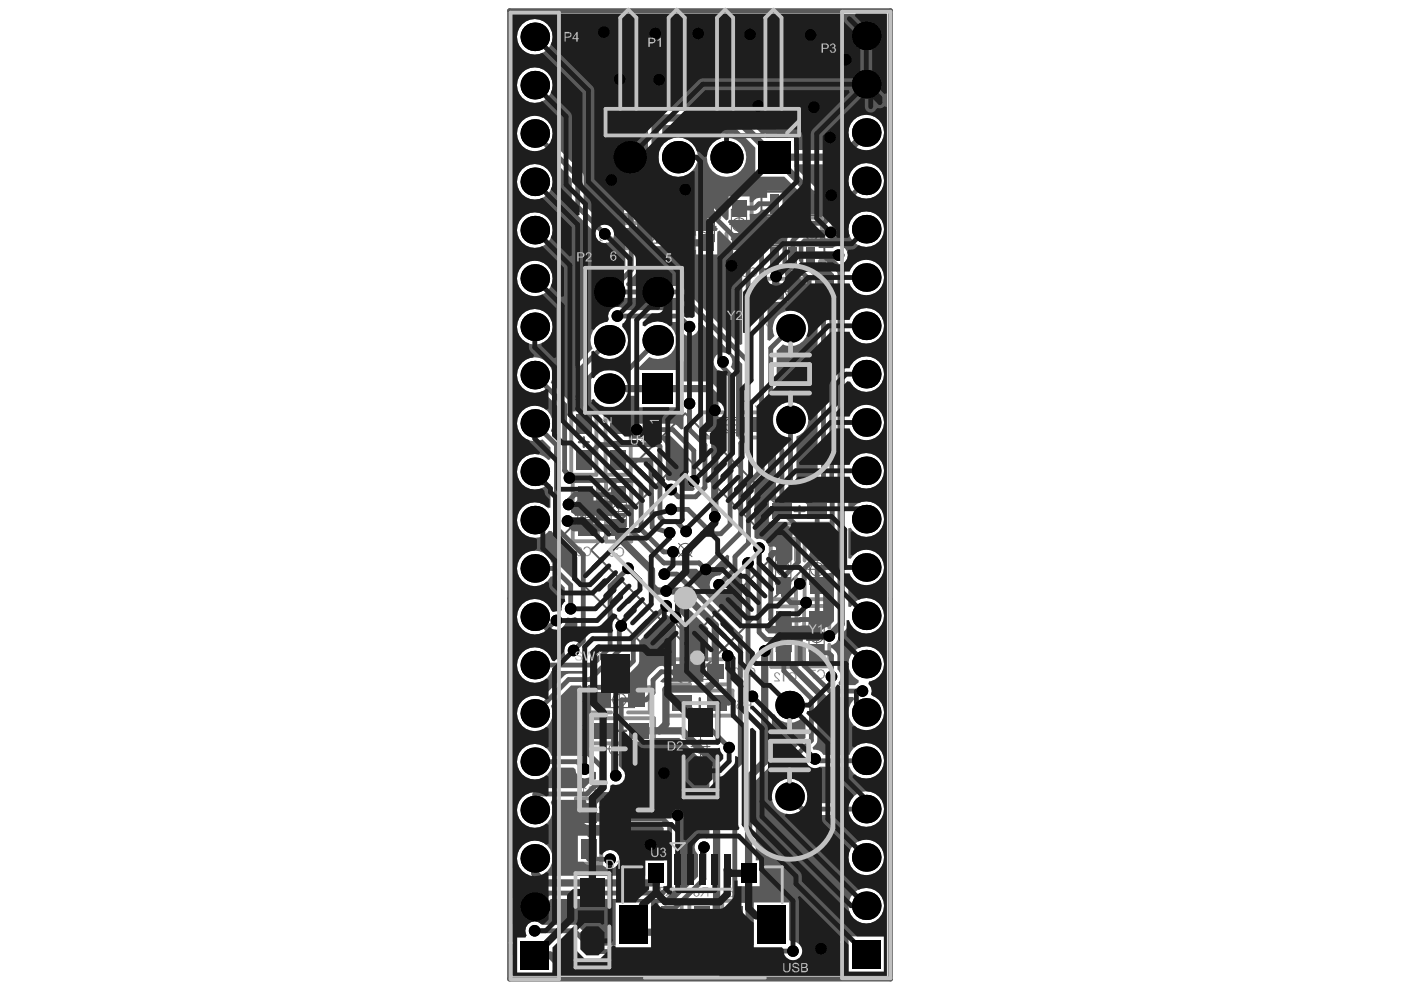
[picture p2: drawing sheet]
<svg xmlns="http://www.w3.org/2000/svg" width="297mm" height="210mm" viewBox="0 0 297 210" stroke-linecap="round" stroke-linejoin="round" font-family="sans-serif">
<path d="M166.6 79.3h2M167.6 78.3v2M166.4 159.2h2M167.4 158.2v2" fill="none" stroke="#5a5a5a" stroke-width=".31"/>
<g fill="none" stroke="#5a5a5a" stroke-width=".4">
<path d="M161.4 40.7h13.4v16.4h-13.4zM162.1 45.6h12.1v6.5h-12.1zM116.3 116.6l29-29 29 29-29 29zM125.3 116.6l20-19.9 20 19.9-20 20zM146.9 196.1h4.1M148.9 194v4.1"/>
<circle cx="172.1" cy="50" r="1.03"/>
<circle cx="145.3" cy="131.5" r="2.02"/>
</g>
<g fill="none" stroke="#5a5a5a" stroke-width=".21">
<path d="M133.9 41.3h6.5v3.2h-6.5zM134.2 48.3h6.4v3.3h-6.4zM135.2 42.9h4M135.4 50h4M137.2 40.9v4M137.4 47.9v4.1M147.8 48h4.1M148.2 44.8h3.3v6.4h-3.3zM149.8 46v4M154.7 47.6h4M155.1 44.4h3.2v6.4h-3.2zM156.7 45.6v4"/>
<path d="M166.1 48.9h4M168 59.7v4.1M168.1 46.8v4.1M164.7 60.2h6.5v3.2h-6.5zM165.9 61.8h4.1M151.8 88.5h6.5v3.2h-6.5zM153 90.1h4.1M155 88.1v4M122.1 108.4h4M122.5 105.2h3.2v6.4h-3.2zM124.1 106.4v4M129.1 108.5h4.1"/>
<path d="M129.6 105.2h3.2v6.5h-3.2zM131.2 106.4v4.1M143.9 115.2l2.8 2.9M146.7 115.2l-2.8 2.9M164.4 117.4h3.3v6.4h-3.3zM166.1 118.6v4M171.7 117.5h3.2v6.4h-3.2zM173.3 118.7v4M164.1 120.6h4M164.2 134.9h4M164.6 131.7h3.2v6.5h-3.2zM166.2 132.9v4"/>
<path d="M171.1 134.8h4.1M171.2 120.7h4.1M171.5 131.6h3.2v6.5h-3.2zM173.2 132.8v4M128.1 146.8h6.4v3.2h-6.4zM128.5 158.8h4.1M129.3 148.4h4M130.6 156.8v4M131.3 146.4v4M144.9 140.8h6.5v3.2h-6.5zM146.1 142.4h4.1M146.5 158.3h4"/>
<path d="M148.2 140.4v4.1M148.5 156.3v4M123.6 194.4h4M125.6 192.3v4.1"/>
<circle cx="137.2" cy="42.9" r="1.41"/>
<circle cx="137.4" cy="50" r="1.41"/>
<circle cx="149.8" cy="48" r="1.41"/>
<circle cx="156.7" cy="47.6" r="1.41"/>
<circle cx="168.1" cy="48.9" r="1.41"/>
<circle cx="168" cy="61.8" r="1.41"/>
<circle cx="155" cy="90.1" r="1.41"/>
<circle cx="124.1" cy="108.4" r="1.41"/>
<circle cx="131.2" cy="108.5" r="1.41"/>
<circle cx="145.3" cy="116.6" r="1.41"/>
<circle cx="166.1" cy="120.6" r="1.41"/>
<circle cx="166.2" cy="134.9" r="1.41"/>
<circle cx="173.2" cy="134.8" r="1.41"/>
<circle cx="173.3" cy="120.7" r="1.41"/>
<circle cx="130.6" cy="158.8" r="1.41"/>
<circle cx="131.3" cy="148.4" r="1.41"/>
<circle cx="148.2" cy="142.4" r="1.41"/>
<circle cx="148.5" cy="158.3" r="1.41"/>
<circle cx="125.6" cy="194.4" r="1.41"/>
</g>
<g fill="none" stroke="#5a5a5a" stroke-width=".51">
<path d="M122.8 93.7h2M123.8 92.7v2.1M130 93.7h2.1M131.1 92.7v2.1M168.5 108.4h2M169.5 107.3v2.1M130.7 154.9h2.1M131.8 153.9v2.1M147.3 149.1h2.1M148.4 148v2.1M123.8 176.2h2M124.8 175.2v2"/>
<path d="M140.8 197.9h2.1M141.9 196.9v2M147.8 197.9h2.1M148.8 196.9v2M154.8 197.9h2M155.8 196.9v2"/>
</g>
<path d="M108 2.3h80.8v205.3h-80.8z" fill="none" stroke="#5a5a5a" stroke-width="1"/>
<g fill="none" stroke="#8c8c8c" stroke-width=".82">
<path d="M135.3 40.2h-4.6v5.4h4.6M135.6 47.3h-4.6v5.3h4.6M138.9 40.2h4.6v5.4h-4.6M139.2 47.3h4.6v5.3h-4.6M147.2 49.7v4.7h5.3v-4.7M147.2 46.2v-4.7h5.3v4.7M154 45.9v-4.7h5.4v4.7M154 49.4v4.7h5.4v-4.7M166.2 59.1h-4.6v5.3h4.6M169.8 59.1h4.6v5.3h-4.6M121.1 86.8h5.4v13.9h-5.4zM128.4 86.8h5.3v13.9h-5.3z"/>
<path d="M153.3 87.4h-4.6v5.4h4.6M156.9 87.4h4.6v5.4h-4.6M121.4 110.1v4.7h5.4v-4.7M121.4 106.6v-4.7h5.4v4.7M128.5 110.2v4.6h5.3v-4.6M128.5 106.6v-4.6h5.3v4.6M162.6 105.7h13.8v5.3h-13.8zM163.4 118.9v-4.6h5.4v4.6M170.6 118.9v-4.7h5.3v4.7M146.3 139.8h-4.6v5.3h4.6M149.9 139.8h4.6v5.3h-4.6M163.4 122.5v4.6h5.4v-4.6"/>
<path d="M163.5 133.2v-4.6h5.4v4.6M163.5 136.8v4.6h5.4v-4.6M170.5 133.1v-4.6h5.3v4.6M170.5 136.7v4.6h5.3v-4.6M170.6 122.4v4.7h5.3v-4.7M124.8 152.3h13.9v5.3h-13.9zM129.6 145.7h-4.6v5.4h4.6M133.2 145.7h4.6v5.4h-4.6M141.4 146.4h13.9v5.3h-13.9zM122.1 169.3h5.4v13.8h-5.4zM139.2 191h5.3v13.8h-5.3zM146.2 191h5.3v13.8h-5.3z"/>
<path d="M153.1 191h5.4v13.8h-5.4z"/>
</g>
<path d="M162.1 46.2h12.1v5.3h-12.1z" fill="none" stroke="#8c8c8c" stroke-width=".72"/>
<g fill="#8c8c8c">
<path d="M175.5 38.3h.2v1.2a.52 .52 0 0 0 .5 .6 .52 .52 0 0 0 .6-.6v-1.2h.3v1.2a.78 .78 0 0 1-.6 .8 .78 .78 0 0 1-.9-.3z"/>
<path d="M174 38.5a.61 .61 0 0 1 .7-.2 .61 .61 0 0 1 .4 .5h-.2a.39 .39 0 0 0-.4-.3 .39 .39 0 0 0-.4 .3 .39 .39 0 0 0 .4 .4l.6 .7 .1 .4h-1.3v-.3h1l-.8-.8a.49 .49 0 0 1-.1-.7z"/>
<path d="M139.6 188h1.3v.3h-1l.5 .6 .2 1.1h-.2l-.1-.6z"/>
<path d="M156.2 148.6h1l.2 .9-.2 .1a.45 .45 0 0 0-.7-.1 .45 .45 0 0 0-.1 .6 .45 .45 0 0 0 .7 .1l.1-.3a.26 .26 0 0 1 .2 .3 .26 .26 0 0 1-.3 .2 .66 .66 0 0 1-1-.4 .66 .66 0 0 1 .5-.8l.5 .1-.1-.5h-.8z"/>
<path d="M135 92.1a.6 .6 0 0 1 .6-.3 .6 .6 0 0 1 .5 .5h-.2a.36 .36 0 0 0-.3-.3 .36 .36 0 0 0-.4 .3l.2 .3h.3v.2a.4 .4 0 0 0-.5 .5 .4 .4 0 0 0 .6 .2l.1-.3h.3a.65 .65 0 0 1-.9 .6 .65 .65 0 0 1-.2-1.1h.2l-.3-.2z"/>
<path d="M121.2 153.9h.1a.65 .65 0 0 1 .6-.2 .65 .65 0 0 1 .5 .5h-.3a.35 .35 0 0 0-.6-.3 .35 .35 0 0 0 .1 .6l.8 .8v.3h-1.4v-.3h1.1l-.9-.8z"/>
<path d="M123.6 166.6l.7 .5v.2l-.5-.2v1.6h-.2z"/>
<path d="M175.2 112a.96 .96 0 0 1 1.3-.1 .96 .96 0 0 1 .3 1.2 .88 .88 0 0 1-.9 .5 .88 .88 0 0 1-.8-.6l.3-.1a.57 .57 0 0 0 .7 .5 .57 .57 0 0 0 .4-.7 .63 .63 0 0 0-.3-.7 .63 .63 0 0 0-.8 .2h-.3z"/>
<path d="M174 111.7h.2l.5 .5-.1 .2-.4-.3v1.5h-.2z"/>
<path d="M166.8 111.8a.98 .98 0 0 1 1.2-.1 .98 .98 0 0 1 .3 1.2 .92 .92 0 0 1-.7 .6 .92 .92 0 0 1-.9-.4l-.1-.2 .3-.1a.57 .57 0 0 0 .6 .5 .57 .57 0 0 0 .5-.6 .62 .62 0 0 0-.3-.8 .62 .62 0 0 0-.8 .3l-.2-.1z"/>
<path d="M165.5 111.6h.2l.1 .2a.36 .36 0 0 1 .3 .5l-.3-.3v1.5h-.3z"/>
<path d="M163.7 111.8a.63 .63 0 0 1 .7-.2 .63 .63 0 0 1 .5 .5l-.4-.1a.31 .31 0 0 0-.4-.2 .31 .31 0 0 0 0 .5l.3 .3a.43 .43 0 0 0-.6 .5 .43 .43 0 0 0 .7 .2v-.2l.4-.1a.53 .53 0 0 1-.7 .5v.1a.73 .73 0 0 1-.5-1l.2-.1-.2-.2z"/>
<path d="M167.3 142.7a1.01 1.01 0 0 1 1.5 .6 1.01 1.01 0 0 1-.9 1.3l-.4-.1-.3-.3-.1-.3h.3a.57 .57 0 0 0 .6 .5 .57 .57 0 0 0 .5-.6 .66 .66 0 0 0-.1-.9 .66 .66 0 0 0-.9 0l-.1 .2-.2-.1z"/>
<path d="M166 142.5h.2l.5 .5-.1 .2-.3-.3v1.6h-.3z"/>
<path d="M164.1 142.8a.66 .66 0 0 1 .8-.3 .66 .66 0 0 1 .5 .6h-.2a.41 .41 0 0 0-.6-.4 .41 .41 0 0 0-.1 .7l.8 .7 .2 .4h-1.4v-.2h1l-1-1z"/>
<path d="M160.2 84.8a1 1 0 0 1 1.5 .3 1 1 0 0 1-.3 1.4 .85 .85 0 0 1-1.4-.5h.3a.64 .64 0 0 0 .8 .4 .64 .64 0 0 0 .5-.7 .72 .72 0 0 0-.4-.7 .72 .72 0 0 0-.8 0l-.1 .3h-.2z"/>
<path d="M158.9 84.6h.2l.5 .5-.1 .3-.3-.4v1.6h-.3z"/>
<path d="M157.5 84.6l.7 .5v.3h-.2l-.3-.4v1.6h-.2z"/>
<path d="M158.5 141.9a.94 .94 0 0 1 1.2-.3 .94 .94 0 0 1 .4 1.2 .83 .83 0 0 1-.8 .8 .83 .83 0 0 1-.8-.8h.2a.62 .62 0 0 0 .7 .5 .62 .62 0 0 0 .5-.7 .71 .71 0 0 0-.2-.7 .71 .71 0 0 0-.8-.1l-.1 .3h-.3z"/>
<path d="M157.4 141.5l.7 .5v.2l-.5-.2v1.6h-.2z"/>
<path d="M123.8 116.1a.99 .99 0 0 1 1.3 0 .99 .99 0 0 1 .2 1.3 .86 .86 0 0 1-.9 .5 .86 .86 0 0 1-.8-.7h.3a.61 .61 0 0 0 .8 .5 .61 .61 0 0 0 .3-.9 .6 .6 0 0 0-.3-.6 .6 .6 0 0 0-.7 .1l-.1 .2h-.3z"/>
<path d="M130.8 116.2a1 1 0 0 1 1.4 .3 1 1 0 0 1-.3 1.3 .85 .85 0 0 1-1.3-.5h.2a.68 .68 0 0 0 1.1 .2v-.1a.69 .69 0 0 0 .1-.8 .69 .69 0 0 0-.8-.3l-.3 .3h-.3z"/>
<path d="M173.5 142h.1a.98 .98 0 0 1 1.1 .3 .98 .98 0 0 1 .1 1.1 .86 .86 0 0 1-.9 .6 .86 .86 0 0 1-.7-.8h.3a.57 .57 0 0 0 .6 .6 .57 .57 0 0 0 .5-.7 .67 .67 0 0 0-.1-.8 .67 .67 0 0 0-.8-.1l-.2 .3h-.2z"/>
<path d="M171.7 142h1.3v.2h-1l.4 .6 .2 1.1h-.2l-.1-.7z"/>
<path d="M159 56.9h.1a.97 .97 0 0 1 1.1 0 .97 .97 0 0 1 .3 1.1 .91 .91 0 0 1-.8 .7 .91 .91 0 0 1-.9-.6l.3-.1a.59 .59 0 0 0 .7 .5 .59 .59 0 0 0 .4-.8 .6 .6 0 0 0-.3-.7 .6 .6 0 0 0-.8 .3h-.3z"/>
<path d="M162.4 67.6a.95 .95 0 0 1 1.3-.1 .95 .95 0 0 1 .1 1.4 .73 .73 0 0 1-1.1 .3l-.4-.4 .3-.3a.57 .57 0 0 0 .7 .6 .57 .57 0 0 0 .4-.8 .63 .63 0 0 0-.3-.7 .63 .63 0 0 0-.8 .2h-.3z"/>
<path d="M160.8 67.3h1.1l.1 1-.4-.1a.42 .42 0 0 0-.6 .4 .42 .42 0 0 0 .5 .5l.3-.1v-.2h.3a.64 .64 0 0 1-1.1 .3 .64 .64 0 0 1 .3-1.1l.2-.1 .3 .2-.1-.6h-.9z"/>
<path d="M151.9 57a.97 .97 0 0 1 1.3-.1 .97 .97 0 0 1 .3 1.2 .85 .85 0 0 1-.9 .6 .85 .85 0 0 1-.8-.6l.2-.1a.64 .64 0 0 0 .8 .5 .64 .64 0 0 0 .5-.8v-.1a.66 .66 0 0 0-.5-.6 .66 .66 0 0 0-.8 .3h-.2z"/>
<path d="M128.5 50.4a.93 .93 0 0 1 1.2-.3 .93 .93 0 0 1 .5 1.1 .89 .89 0 0 1-.8 .9 .89 .89 0 0 1-1-.7l.3-.1a.57 .57 0 0 0 .7 .5 .57 .57 0 0 0 .5-.6l.1-.1a.75 .75 0 0 0-1-.8l-.3 .4-.2-.1z"/>
<path d="M127.1 50.3a.65 .65 0 0 1 .7-.2 .65 .65 0 0 1 .4 .5h-.2a.36 .36 0 0 0-.4-.3 .36 .36 0 0 0-.3 .4l.5 .4a.41 .41 0 0 0-.6 .1 .41 .41 0 0 0 .1 .6 .41 .41 0 0 0 .6-.2l.1-.2 .2 .1a.62 .62 0 0 1-.8 .6 .62 .62 0 0 1-.3-1l.2-.1-.2-.2z"/>
<path d="M122.7 147.2a.95 .95 0 0 1 1.3-.2 .95 .95 0 0 1 .2 1.4 .88 .88 0 0 1-.8 .5 .88 .88 0 0 1-.8-.6l.3-.1a.6 .6 0 0 0 .8 .4 .6 .6 0 0 0 .3-.8 .57 .57 0 0 0-.3-.6 .57 .57 0 0 0-.7 .1l-.3 .1z"/>
<path d="M121.2 147.1a.67 .67 0 0 1 .7-.3 .67 .67 0 0 1 .5 .6h-.3a.36 .36 0 0 0-.5-.4 .36 .36 0 0 0-.1 .6l.4 .6 .3 .1 .2 .6h-1.2v-.3h.9l-.9-.8z"/>
<path d="M128.6 42.8a.98 .98 0 0 1 1.7 .3 .98 .98 0 0 1-.9 1.4h-.4l-.4-.3-.1-.3 .3-.1a.61 .61 0 0 0 .9 .4 .61 .61 0 0 0 .3-.9 .58 .58 0 0 0-.5-.6 .58 .58 0 0 0-.7 .4l-.2-.1z"/>
<path d="M127.4 42.5l.7 .4v.3l-.4-.3v1.6h-.3z"/>
<path d="M175.5 103.1h.9v.6h-.8a.29 .29 0 0 1-.2-.2 .29 .29 0 0 1 .1-.3zM175.2 103.1a.56 .56 0 0 0 .5 .8l-.4 .3-.3 .6h.3l.6-.9h.5v.9h.4v-2h-1.1z"/>
<path d="M173.9 103.2a.41 .41 0 0 1 .6-.1 .41 .41 0 0 1 0 .6 .41 .41 0 0 1-.6 0zM173.7 103.1v.1a1.02 1.02 0 0 0-.1 1.1 1.02 1.02 0 0 0 .9 .5l.3-.3v-.2h-.2a.38 .38 0 0 1-.5 .3 .38 .38 0 0 1-.2-.5l-.1-.2a.66 .66 0 0 0 .9 0 .66 .66 0 0 0-.1-1 .66 .66 0 0 0-.9 .2z"/>
<path d="M149 188.4l1-.1v.7l-1-.1zM148.7 188.2l-.1 .7 .6 .3-.8 .9h.3l.7-.9h.6v.9h.2v-2z"/>
<path d="M147.3 188.6a.31 .31 0 0 1 .6 0 .31 .31 0 0 1-.6 0zM147.3 189.6a.41 .41 0 0 1 .8 0 .41 .41 0 0 1-.8 0zM147.1 188.4v.4l.3 .2a.52 .52 0 0 0-.4 .7 .52 .52 0 0 0 .6 .4 .54 .54 0 0 0 .7-.4 .54 .54 0 0 0-.4-.7 .49 .49 0 0 0 .3-.6 .49 .49 0 0 0-.6-.3z"/>
<path d="M141.6 188.3l1-.1v.7h-.6a.43 .43 0 0 1-.4-.6zM141.3 188.3v.2a.41 .41 0 0 0 .5 .5l-.7 1h.4l.5-.9h.6v.9h.2v-2h-1.2z"/>
<path d="M156.3 188.5l1-.1v.7l-.7-.1a.31 .31 0 0 1-.3-.1 .31 .31 0 0 1 0-.4zM156 188.4v.6l.5 .4h-.2v.2l-.5 .6h.3l.6-.8h.6v.8h.3v-2h-1.3z"/>
<path d="M154.5 188.4l-.1 .3h.3a.4 .4 0 0 1 .5-.2 .4 .4 0 0 1 .2 .5v.1a.62 .62 0 0 0-1 .2 .62 .62 0 0 0 .5 .9v.1a.89 .89 0 0 0 .8-1.1v-.1a.77 .77 0 0 0-1-.8zM154.7 189.2a.43 .43 0 0 1 .6 .1 .43 .43 0 0 1 0 .6 .43 .43 0 0 1-.6 0z"/>
<path d="M158 148.9l.3-.2h.7v.7h-.8l-.2-.2zM157.8 148.7a.49 .49 0 0 0 .1 .7l.4 .2-.4 .3-.3 .5h.3l.6-.8h.5v.8h.3v-1.9h-1.1z"/>
<path d="M123.1 83.6h1v.6h-.9l-.2-.3zM122.8 83.6v.5l.5 .3-.3 .2-.4 .8h.3l.7-1h.5v1h.2v-2.1h-.9z"/>
<path d="M121.7 83.7l.6 .9h-.6zM121.5 83.3v1.3h-.3v.2h.3v.6h.2v-.6h.9v-.2l-.9-1.3z"/>
<path d="M136.8 92.1l1-.1v.7h-.6a.41 .41 0 0 1-.4-.6zM136.5 92.1v.5l.6 .3-.5 .3-.3 .6h.3l.7-.9h.5v.9h.3v-2h-1.3z"/>
<path d="M123 153.9h1v.6h-.9l-.2-.3zM122.7 153.9v.5l.5 .3-.3 .2-.4 .7h.3l.7-.9h.5v.9h.2v-1.9h-1.3z"/>
<path d="M125 167l1.1-.1v.6h-.8l-.3-.2zM124.8 166.9v.2a.53 .53 0 0 0 .6 .6l-.5 .3-.3 .7h.3l.7-1h.5v1h.3v-2.1h-.9z"/>
<path d="M172.5 112.1l.7 .8h-.7zM172.3 111.7v1.2h-.2v.3h.2v.4h.2v-.4h1v-.3l-1-1.2z"/>
<path d="M155.7 141.9a.38 .38 0 0 1 .5-.2 .38 .38 0 0 1 .2 .4v.4a.47 .47 0 0 1 0 .7 .47 .47 0 0 1-.7-.1zM155.5 141.8v.2a1 1 0 0 0 .6 1.6l.2-.2a1.19 1.19 0 0 0-.2-1.9z"/>
<path d="M122.4 116.3h.1a.4 .4 0 0 1 .6-.1 .4 .4 0 0 1 0 .6 .39 .39 0 0 1-.5 .2 .39 .39 0 0 1-.2-.5zM122.3 116.1a1.36 1.36 0 0 0 .3 1.8h.4l.3-.2 .1-.3h-.3a.36 .36 0 0 1-.4 .3 .36 .36 0 0 1-.3-.4v-.3a.6 .6 0 0 0 .9 0 .6 .6 0 0 0-.2-.9 .51 .51 0 0 0-.8 0z"/>
<path d="M129.5 116.3a.36 .36 0 0 1 .5 .1 .36 .36 0 0 1-.2 .5 .36 .36 0 0 1-.4-.4zM129.4 117.2a.39 .39 0 0 1 .5-.1 .39 .39 0 0 1 .1 .5 .39 .39 0 0 1-.5 .1zM129.3 116.2a.4 .4 0 0 0-.2 .4 .4 .4 0 0 0 .4 .3 .6 .6 0 0 0-.3 .9 .6 .6 0 0 0 .9 .1 .54 .54 0 0 0 .3-.5 .54 .54 0 0 0-.4-.5 .49 .49 0 0 0 .2-.7 .49 .49 0 0 0-.7-.1z"/>
<path d="M157.4 57v.2h.2l.3-.3a.39 .39 0 0 1 .4 .5l.1 .3a.61 .61 0 0 0-1 0 .61 .61 0 0 0 .3 .9 .64 .64 0 0 0 .7 0 .64 .64 0 0 0 .2-.7v-.1a.74 .74 0 0 0-.2-.8 .74 .74 0 0 0-.8-.1zM157.6 57.8a.45 .45 0 0 1 .7 0 .45 .45 0 0 1-.3 .7h-.1a.47 .47 0 0 1-.3-.7z"/>
<path d="M150.8 57.1l.6 .9h-.6zM150.6 56.8v1.2h-.3v.2h.3v.5h.2v-.5h.8v-.2l-.8-1.2z"/>
</g>
<g fill="none" stroke="#8c8c8c" stroke-width="1">
<circle cx="172.2" cy="50" r=".1"/>
<circle cx="174.3" cy="55.5" r=".31"/>
</g>
<g fill="#5a5a5a">
<path d="M164.2 51.3l2.7-2.7h1.2l.2 .5-1.1 1-.3 .9 .1 5.3 3.3 3.5 .1 5.7 2.9 3.1v35.1l.4 .9 1 1-.2 .4h-1.8l-3.8-3.8v-9.7a3.8 3.8 0 0 0 2-5.4 3.8 3.8 0 0 0-5.7-1l-.5-.2v-11.6l1.3-1.3a3.8 3.8 0 0 0 5.3-2.8 3.8 3.8 0 0 0-4.2-4.3 3.8 3.8 0 0 0-2.9 5.3l-1 1.1-.5-.2v-8.1h4.3v-4.5l-.5-.5a1.82 1.82 0 0 0-.6-1.8v-5.4h-1.5z"/>
<path d="M173.6 55.6h.7l2.5 2.5v45.4l-.5 .2-.4-.5v-35.1l-.4-.9-2.7-2.7v-5.3l-.1-.4-.9-1.1 .2-.5h1.6z"/>
<path d="M154.6 46.6h4.4v-1.2a2.21 2.21 0 0 0 2.5-.9h1.1v1.4h2.7l.2 .6-5.2 5.3-.1 3.4-.5 .2-1.7-1.9-.1-2.8-3.6-3.6z"/>
<path d="M162.8 95l.5-.2 1.2 1.2v10h-1.5v4.7h3.3l1.7 1.7v6.2l-2.8 2.9-.5-.2v-2.9h1.4a1.25 1.25 0 0 0 1.2-1.3 1.25 1.25 0 0 0-1.2-1.2l-2.8 .1-.5-.3a1.86 1.86 0 0 0-2.3-1.4l-.5-.3v-11l2.7-2.9z"/>
<path d="M162.2 132.6l.5-.2 .8 .3 9.7-.1a1.56 1.56 0 0 0 1.2-2.1l.1-9h1.1l.7-.2 .5 .3v10.1l-1.2 1.2a1.9 1.9 0 0 0-1.7 2.5l-.3 .5h-2.7a1.45 1.45 0 0 0-1.3-1.6h-6.6l-.8-.7z"/>
<path d="M144.9 120.6h2.8l1 1a1.24 1.24 0 0 0 1.4 .3 1.24 1.24 0 0 0 .8-1l3.2-3.3 .5 .3v2.2l-2 1.9a1.97 1.97 0 0 0-2.1 1.9 1.97 1.97 0 0 0 2 2.1 1.97 1.97 0 0 0 1.9-2.2l2.4-2.5 .5 .2v11.6l-.4 .2-12.2-12.2z"/>
<path d="M141.7 68.3h1.7l.8 .8a1.99 1.99 0 0 0 2.3 2.1 1.99 1.99 0 0 0 1.5-2.7l.6-.1 8.8 8.8v14.7l-.8 .8-.5-.2v-13l-.4-.8-.8-.9a1.97 1.97 0 0 0-.5-2.6 1.97 1.97 0 0 0-2.6 .2 1.97 1.97 0 0 0 0 2.7l1.7 1.9v3.7h-.5a4.7 4.7 0 0 0-2.4-2.7l-7.2-.1v-2.4h-7.8l-.2-.5 2.3-2.3a4 4 0 0 0 5.2-1.6 4 4 0 0 0-1.4-5.3z"/>
<path d="M133.4 91.7h.5l.6 .5 .5 .1h7.1l3.7 3.8v5.9a1.24 1.24 0 0 0 1.3 1.2l.2 .5-.4 .4h-2.2l-.4-.3a1.96 1.96 0 0 0-2.6-1.9l-.5-.3v-7a1.89 1.89 0 0 0-1.6-1.6h-5.8l-.4-.2z"/>
<path d="M132.8 83.9h2.7v2.4h7.9v-2.4h.9l.3 .5a1.87 1.87 0 0 0 .3 2.7v3.8l-.5 .2-.9-.9-.9-.4h-7.6l-.5 .1-.6 .6h-.5v-3.3h-1.3l-.8-.9 .1-.6 .6-.5z"/>
<path d="M121.8 106.7l.6-.6h7.5v1.3a1.43 1.43 0 0 0 1.4 1.3h1.3v.7h-3.7v1h-2.6v-1h-4.3l-.9-.8v-.5a1.32 1.32 0 0 0 .7-1.4z"/>
<path d="M143.1 126.8h.6l6.4 6.4v7h-1v4.4h-7.8l-.7 .2-.6-.4 .7-.7h3.9a1.25 1.25 0 0 0 1.2-1.3v-10.2a3.9 3.9 0 0 0-2.1-2.5l-.3-.1-.3-.4a1.94 1.94 0 0 0-.2-1.9z"/>
<path d="M135.5 136l5.6-5.6h.4l.5 .4 .3 .9 1 1v8.5h-3.1l-.9 .4-2 2.1-.1 2.7-.8 .7h-4.6l-.5 .1-.4 .4-.6-.2v-1.3l.2-.4 4.9-5.1z"/>
<path d="M140.4 27.1l.6-.6h14.3l4.8 4.8v6.2h6.2l4 4v4.4l-.4 .2h-3.5l-.5-.4v-5.2h-3.3v1.5h-2.1l-1 .9h-.5v-1.3h-4.6v4.9l-.4 .2-3.2-3.2a1.26 1.26 0 0 0-1.9 .1 1.26 1.26 0 0 0 .2 1.8l3.1 3.1-.3 .5h-4.3v1h-.9a2.94 2.94 0 0 0-3.3-1.6v-.7h-1v-1.1l-.2-.8v-.6h1v-4.5h-2.8v-4.2l.5-.1a4.2 4.2 0 0 0 5.9-.2 4.2 4.2 0 0 0 0-5.8 4.2 4.2 0 0 0-5.9-.1l-.5-.2zM149.9 33.3a4.2 4.2 0 0 0 8.3 0 4.2 4.2 0 0 0-8.3 0z"/>
<path d="M108.1 2.8l.5-.2 .3 .4h79.2v203.9l-35.5 .1-.1-.5a1.86 1.86 0 0 0 1-2.1h4.6v-1.5h8.5a1.96 1.96 0 0 0 3.4-.5 1.96 1.96 0 0 0-2.2-2.7l-.5-.4v-8h-7.5v9.1h-1.7v-1.5h-4.6v-2h4.6v-5.5h-1.1v-3.5h4.1v-5.5h-.9v-16.9l3.3-3.5 .1-.5v-9.7l.6-.4a3.7 3.7 0 0 0 6.1 .5l.5 .2v4.3l-4.6 4.7-.1 4.2a3.7 3.7 0 0 0-2.2 5 3.7 3.7 0 0 0 5.1 1.9l.6 .5 .5 .1h10a3.8 3.8 0 0 0 5.8 1.8 3.8 3.8 0 0 0 0-6.1 3.8 3.8 0 0 0-5.8 1.8h-8.8l-.2-.3a4 4 0 0 0-2.4-4.7v-3.2l1.7-1.7 .5 .2-.1 .3a1.95 1.95 0 0 0 3.1 1.7h6.2l.3 .6a3.8 3.8 0 0 0 5.8 .9 3.8 3.8 0 0 0-.5-5.9 3.8 3.8 0 0 0-5.6 1.8h-5.5l-.4-.5-.6-.4-1.1-.1-.3-.5 1-1.1 .1-.4-.1-9.4-5.8-5.9v-.7h1l.5 .2 6.5 6.5 5.5 .1 .2 .5-.1 .1a3.8 3.8 0 0 0 .3 5.6 3.8 3.8 0 0 0 5.6-1 3.8 3.8 0 0 0-1.8-5.4l-.4-.3 .1-.4a1.79 1.79 0 0 0-.7-1.9l.2-.5h.3a3.8 3.8 0 0 0 2.3-5.6 3.8 3.8 0 0 0-6-.7 3.8 3.8 0 0 0 1.1 6v.5l-.7 .6h-3.4l-.1-.5a1.91 1.91 0 0 0-.3-2.9l-.1-3.3-1.2-1.3v-.6l1-.5 .5-.6 .1-.6 1.6-1.6 .4-1h.6a3.8 3.8 0 0 0 5.7 1.1 3.8 3.8 0 0 0 0-5.8 3.8 3.8 0 0 0-5.7 1l-.5-.1v-6.3l.5-.1a3.8 3.8 0 0 0 5.7 1 3.8 3.8 0 0 0 0-5.8 3.8 3.8 0 0 0-5.7 1.1l-.5-.1v-6.4h.5a3.8 3.8 0 0 0 5.7 1 3.8 3.8 0 0 0 0-5.8 3.8 3.8 0 0 0-5.7 1l-.5-.1v-6.3l.5-.1a3.8 3.8 0 0 0 5.7 1 3.8 3.8 0 0 0 0-5.8 3.8 3.8 0 0 0-5.7 1.1l-.5-.1v-6.4h.5a3.8 3.8 0 0 0 5.7 1 3.8 3.8 0 0 0 0-5.8 3.8 3.8 0 0 0-5.7 1l-.5-.1v-6.3l.5-.1a3.8 3.8 0 0 0 5.7 1 3.8 3.8 0 0 0 0-5.8 3.8 3.8 0 0 0-5.7 1.1l-.5-.1v-6.4h.5a3.8 3.8 0 0 0 5.7 1 3.8 3.8 0 0 0 0-5.8 3.8 3.8 0 0 0-5.7 1l-.5-.1v-6.3l.5-.1a3.8 3.8 0 0 0 5.7 1 3.8 3.8 0 0 0-.1-5.8 3.8 3.8 0 0 0-5.7 1.2h-.5l-.8-1 .2-.6a1.97 1.97 0 0 0 .1-2.7 1.97 1.97 0 0 0-2.8-.2h-2.9v-.8h-3.3v3.8l-.5 .2-.4-.5v-3.8l1-1 6.2-.1a1.24 1.24 0 0 0 .8-1.2 1.24 1.24 0 0 0-1-1.1l-.2-.6 5.8-5.8a3.8 3.8 0 0 0 5.4-2.8 3.8 3.8 0 0 0-4.3-4.3 3.8 3.8 0 0 0-2.8 5.4l-6.2 6.1-.5-.2v-5.4h-.2l-.4-.6-4.5-4.5v-.6h9.9l.6-.1 3.3-3.1a3.8 3.8 0 0 0 5.1-3.1 3.8 3.8 0 0 0-4.2-4.1 3.8 3.8 0 0 0-3 5l-2.4 2.4h-9.4v-2.6h-6.1l-5.3-5.3-.5-.3-.5-.1h-15.6a4.2 4.2 0 0 0-3 3v16.4l.1 .6 .6 .7v1h1v1.2l.3 .8v.5h-1v4.5h5v-.7h.5l1.6 1.4 2.1 .1v1h4.5v-4.9l.5-.2 2.8 2.9 .1 2.7 1.9 2v16.4l-.5 .2-12.5-12.4h-11.5l-.2-.5 2-2.1 .4-.8v-10.7l-.3-.7v-12.6a1.26 1.26 0 0 0-1.3-1.2 1.26 1.26 0 0 0-1.2 1.2v13.1l.3 .7v9.6l-4.6 4.7a1.25 1.25 0 0 0 1.2 1.8h14.2l3.7 3.7-.2 .5-.9-.1-1.2-1.2-.9-.3h-11.5a1.96 1.96 0 0 0-2.5-.5 1.96 1.96 0 0 0-.9 2.4l-.3 .5a3.9 3.9 0 0 0-3.1 5.7l-3.6 3.8-.1 9.4-.4 .1-.5-.2-.1-1.6-4.1-4.3 .2-.6a3.8 3.8 0 0 0-3.5-4.8 3.8 3.8 0 0 0-3.8 4.6 3.8 3.8 0 0 0 5.3 2.6l3.5 3.5v6l-.5 .2-1.2-1.2a3.8 3.8 0 0 0-2.9-5.4 3.8 3.8 0 0 0-4.2 4.3 3.8 3.8 0 0 0 5.3 2.9l1.7 1.7v2.5l-.5 .1-.1-.1a3.8 3.8 0 0 0-5.4 0 3.8 3.8 0 0 0 .1 5.4 3.8 3.8 0 0 0 5.4-.3l.5 .2v4.9l-.5 .2-.1-.2a3.8 3.8 0 0 0-5.5 .1 3.8 3.8 0 0 0 .3 5.4 3.8 3.8 0 0 0 5.5-.5h.6l5.4 5.5v4.9l-.5 .2-3.6-3.6-.4-.2-1-.1a3.8 3.8 0 0 0-5.6-1.9 3.8 3.8 0 0 0-.4 5.9 3.8 3.8 0 0 0 5.8-1l.6-.1 2.4 2.4v3l-.5 .7-.1 1-.5 .4-.6-.1-.8 .1-.3-.4a3.8 3.8 0 0 0-5.1-1.9 3.8 3.8 0 0 0-1.8 5 3.8 3.8 0 0 0 5 1.8l.8 .4 .5-.1 1.4-1h.3a1.94 1.94 0 0 0 1.9-2.2l.5-.4 .6 .2 .9-.3 .5 .3v4.2l-.6 .7a1.95 1.95 0 0 0-2 1 1.95 1.95 0 0 0 .4 2.2l-.3 .6h-3l-.2-.7a3.8 3.8 0 0 0-5.9-.9 3.8 3.8 0 0 0 .5 5.9 3.8 3.8 0 0 0 5.6-1.8h7l.3 .5-4.1 .1-5.1 5-.6-.3a3.8 3.8 0 0 0-4.8 3.5 3.8 3.8 0 0 0 4.5 3.8 3.8 3.8 0 0 0 2.7-5.3l4.3-4.3h2.1l.3 .6 .1 14.3-.5 .3-.7-.3h-5.5l-.2-.6a3.8 3.8 0 0 0-5.9-.9 3.8 3.8 0 0 0 .5 5.9 3.8 3.8 0 0 0 5.6-1.8h4.6l.5 .3a1.97 1.97 0 0 0 1.7 1.9 1.97 1.97 0 0 0 2.1-1.4l.6 .1v1.5l-.7 .1-.4 .3-1.4 1.5h-10.4l-.9 .4-.4 .7a3.8 3.8 0 0 0-2.3 4.9 3.8 3.8 0 0 0 5 2.1 3.8 3.8 0 0 0 1.9-5.1l.3-.5h7.1l.2 .5-.5 .5a4.3 4.3 0 0 0-.3 3.6l.3 .4 .9 .3h15.3l.6 .7v6.8h-3.9v3.3h-20.7l-.3-.3 .1-.6 .2-.1a3.8 3.8 0 0 0-.4-5.7 3.8 3.8 0 0 0-5.5 1.1 3.8 3.8 0 0 0 1.7 5.3l.4 .8 2.4 2.3 .1 .6-2.3 2.3a1.25 1.25 0 0 0 0 1.7 1.25 1.25 0 0 0 1.8 0l2.5-2.5h23.7a4.2 4.2 0 0 0 2.6-2.3v-13.7l.3-.5h.3a1.25 1.25 0 0 0 1.2-1.2 1.25 1.25 0 0 0-1.2-1.3h-16.6l-.2-.5 1.4-1.4h3.5a4.4 4.4 0 0 0 2.7-2.4v-4l-1.5-1.7v-4.3h5.3v-.8h5.7l6.4 6.3v14.7l-.5 .3a1.96 1.96 0 0 0-2.4 .8 1.96 1.96 0 0 0 .5 2.5v4.7l-5.6 5.6h-2.9v4.7h-1.5v-4.8h-7.5v9.2h-3.8l-4.5-4.3-7.3-.1-.1-.2a1.97 1.97 0 0 0-2.6-.2 1.97 1.97 0 0 0-.6 2.6l-.2 .4h-1.8v7.5h7.5v-.4l.5-.2 1 .9-.1 .5h-9.8zM109.6 7.8a3.8 3.8 0 0 0 7.6 0 3.8 3.8 0 0 0-7.6 0zM109.6 18.1a3.8 3.8 0 0 0 7.6 0 3.8 3.8 0 0 0-7.6 0zM109.6 38.5a3.8 3.8 0 0 0 7.6 0 3.8 3.8 0 0 0-7.6 0zM110.7 25.6a3.8 3.8 0 0 0-.4 4.9 3.8 3.8 0 0 0 4.7 1.2l6.2 6.2 .1 6.4 5 5.1a1.97 1.97 0 0 0 1.9 2.2 1.97 1.97 0 0 0 2-2.1 1.97 1.97 0 0 0-2.1-1.9l-4.4-4.3-.1-6.4-6.8-7a3.8 3.8 0 0 0-1.2-4.7 3.8 3.8 0 0 0-4.9 .4zM179.9 48.6a3.8 3.8 0 0 0 7.5 0 3.8 3.8 0 0 0-7.5 0zM109.6 48.8a3.8 3.8 0 0 0 7.6 0 3.8 3.8 0 0 0-7.6 0zM109.6 59a3.8 3.8 0 0 0 7.6 0 3.8 3.8 0 0 0-7.6 0zM109.6 69.3a3.8 3.8 0 0 0 7.6 0 3.8 3.8 0 0 0-7.6 0zM122.5 177.2v5.5h1.2a1.35 1.35 0 0 0 1.2 .7h3a1.97 1.97 0 0 0 2.8 .2 1.97 1.97 0 0 0 0-2.9 1.97 1.97 0 0 0-2.8 .2h-.8v-3.7zM179.9 181.8a3.8 3.8 0 0 0 7.5 0 3.8 3.8 0 0 0-7.5 0zM179.9 192a3.8 3.8 0 0 0 7.5 0 3.8 3.8 0 0 0-7.5 0zM179.9 198.5v7.5h7.5v-7.5z"/>
</g>
<g fill="none" stroke="#5a5a5a" stroke-width="1">
<path d="M113.4 28.3l9.1 9.1v6.5l5.7 5.7M133.5 33.3l.1 13.1 .2 .2v10.7l-4.6 4.6h14.7l14.7 14.7M183.7 38.3l-9 9h-8.3l-4.9 5 .1 47.3-2.9 2.9v12.7l-2.9 2.8v2.6l-3.4 3.4M149.8 44.4l6.9 6.8v2.9l1.9 1.9v36.4l-1.5 1.6v18.9l-7.5 7.4v.5l-1.4-1.5-7.5 .1-6.8-6.9v-4.9l-2.7-.2v-2.5l-9.3-.1-1.4 1.4v.8M164.3 43.2h-3.4l-.9 .9h-3.3M176.1 49.3h-6.2l-1.8 1.7v4.8l3.4 3.4v5.9l3.1 3v35.6l1.8 1.8v14l-.8 .8-2.3 .1-.1 10.9h-9.8v-13.8l.4-.4h2.3M113.4 79.5l6.3 6.4v13.8M129.2 72.2l-6 5.9v9.7l.6 .6v1.6M130.9 67h13l2.3 2.3M139.4 72.2l-5.9 5.8h-6.6l-2.1 2.2v5.2l1.4 1.4h3.8l1.1 1v2.2M153.3 76.7l-.6 .6 2.1 2.2v31.7l-2 2h-1.8l-5.2-5.2h-3.5M167.6 69.6l-4.2 4.2v19.3l2.4 2.4v12.9l3.5 3.4v7.4l-3.2 3.1v3.9l1.5 1.6h3.3"/>
<path d="M113.4 89.8l4.6 4.6v17.5l5.7 5.7v18.3l-2.1 2M119.7 99.7l2.1 2.1h12.8l1.3 1.3v9.1l4.8 4.8h2M119.7 99.7l1 1.6M123.8 97.5l3.2-3.2h12.6l.3 .3v15.1l.9 .9h2.6l2.1 2.1M131.1 97.5h6.9l.3 14.3 3.7 1.2M135 91.1h7.6l4.5 4.4v6.5M146.2 85.6v5.5l3.3 3.3v8.9l-2 2h-3.7l-1.5-1.5M167.6 89v13.7l5.7 5.7v9.4l-2.8 2.8v2.3l-.9 .9M145.9 119.3v.1M158.6 119.4v27.3l.9 .9M161 116.2v17.9l1.4 1.5h7.2l.1 4.7 6.2 6.2h7M113.4 130.8l2.5 2.5 2.1-1.7"/>
<path d="M113.4 120.5h4.1l3.5 3.6v5M131.7 132.7l-.4 .1v5.1l-6.2 6.2h-4.5l-7.2 7.2M133.2 120.5l-3.8 3.8v12.9l-3.9 3.8h-12.1M140.8 121.7h2.7l13.5 13.4v26.6l-1.2 1.1v31.4M141.3 128.5l-7 6.9v4.8l-5.6 5.5h-3.7l-.3 .3v13.8l2.9 2.9v3.7l-1.4 .1-1.8 1.8h-10.9l-.1 3.4M143.2 130.8l1.4 1.4v10.2h-4.4l-1.7 1.8v2.7l-1.6 1.5-5.2 .1v13.7l1.6 1.6v3.1l-1.5 1.5h-4l-3 3.1v2.2h15.8l1.4 1.4v12.8l-1.5 1.5h-24.2l-2.9 2.8M154.3 139l.3 .4v9.6l-2.5 .1M166.2 138.5v3.7l5.8 5.9v8.9l-4.6 4.6v7.3l2.7 2.6h13.6M173.2 138.4h2.5l.6 .6v4.4M173.3 124.2h.1M127.8 148.4v6.4l.2 .1h2.1v9.1l.5 .5M144.6 149.1h.5l9.5 9.4"/>
<path d="M113.4 161.5h9l1.6 1.6M124.8 172.9h18.9M124.8 180l.1 2.2h4.5M149.3 179.6v6.8l-7.4 7.4v.4M172.8 160.9l.4 .4h10.5M113.4 197.3h8.4l4.4 4.4 22.6-.1M155.8 201.6h12.3M155.8 201.6h.1"/>
</g>
<g fill="none" stroke="#5a5a5a" stroke-width="1.5">
<path d="M164.3 33.3l-8.3-8.3h-15.6l-1.5 1.5v16.4h1.8v3.5l.2 .2v3.4h3.6l1.6 1.5h3.7M164.3 33.3l7.6 7.7v2.2M183.7 28.1l-5.3 5.2h-14.1M164.3 58.1l.2 .5M164.3 58.1l.2 .2v3.5M164.3 54.5v3.6M174.9 54.1l3.4 3.4v74.8l-2.5 2.5M177.8 54.1h-5.9v.4M129.2 82.4h20.8l1.6 1.5v25.7M120.3 110.5l1.5 1.4h9.4v2l6.9 7v3.3l1.2 1.1h2M142.5 125.3h1.9l7.3 7.3v11.9l-1.7 1.6h-8.7l-.1 .1v7.3l-1.4 1.4M162.1 138v23.5l-3.4 3.4v20.3"/>
<path d="M135.5 154.9h9.1l7.3 7.3v42.8l-32.6 .1-2.7-2.6h-3.2M113.4 182v3.2l2 2h23.7v-2M148.8 194.2v2.1l-1.3 1.4h-13.2v-1.6"/>
</g>
<g fill="#000">
<circle cx="113.4" cy="18.1" r="3"/>
<circle cx="113.4" cy="7.8" r="3"/>
<circle cx="128" cy="6.8" r="1.23"/>
<circle cx="131.4" cy="16.8" r="1.23"/>
<circle cx="138.9" cy="7.1" r="1.23"/>
<circle cx="139.7" cy="16.9" r="1.23"/>
<circle cx="148" cy="7.1" r="1.23"/>
<circle cx="159" cy="7.3" r="1.23"/>
<circle cx="171.8" cy="7.4" r="1.23"/>
<circle cx="179.3" cy="12.7" r="1.23"/>
<circle cx="183.7" cy="17.9" r="3"/>
<circle cx="183.7" cy="7.6" r="3"/>
<circle cx="113.4" cy="38.5" r="3"/>
<circle cx="113.4" cy="28.3" r="3"/>
<circle cx="129.6" cy="38.2" r="1.23"/>
<circle cx="133.5" cy="33.3" r="3.4"/>
<circle cx="143.8" cy="33.3" r="3.4"/>
<circle cx="154" cy="33.3" r="3.4"/>
<circle cx="160.8" cy="22.4" r="1.23"/>
<circle cx="172.6" cy="22.7" r="1.23"/>
<circle cx="176" cy="29.2" r="1.23"/>
<circle cx="183.7" cy="38.3" r="3"/>
<circle cx="183.7" cy="28.1" r="3"/>
<circle cx="113.4" cy="59" r="3"/>
<circle cx="113.4" cy="48.8" r="3"/>
<circle cx="128.2" cy="49.6" r="1.23"/>
<circle cx="145.3" cy="40.2" r="1.23"/>
<circle cx="155.1" cy="56.3" r="1.23"/>
<circle cx="164.5" cy="58.6" r="1.23"/>
<circle cx="176.1" cy="49.3" r="1.23"/>
<circle cx="176.2" cy="41.4" r="1.23"/>
<circle cx="177.8" cy="54.1" r="1.23"/>
<circle cx="183.7" cy="48.6" r="3"/>
<circle cx="183.7" cy="58.8" r="3"/>
<circle cx="113.4" cy="69.3" r="3"/>
<circle cx="113.4" cy="79.5" r="3"/>
<circle cx="129.2" cy="72.2" r="3.2"/>
<circle cx="129.2" cy="61.9" r="3.2"/>
<circle cx="130.9" cy="67" r="1.23"/>
<circle cx="139.4" cy="61.9" r="3.2"/>
<circle cx="139.4" cy="72.2" r="3.2"/>
<circle cx="146.2" cy="69.3" r="1.23"/>
<circle cx="153.3" cy="76.7" r="1.23"/>
<circle cx="167.6" cy="69.6" r="3"/>
<circle cx="183.7" cy="69.1" r="3"/>
<circle cx="183.7" cy="79.3" r="3"/>
<circle cx="113.4" cy="89.8" r="3"/>
<circle cx="129.2" cy="82.4" r="3.2"/>
<circle cx="135" cy="91.1" r="1.23"/>
<circle cx="146.2" cy="85.6" r="1.23"/>
<circle cx="151.6" cy="87" r="1.23"/>
<circle cx="167.6" cy="89" r="3"/>
<circle cx="183.7" cy="89.6" r="3"/>
<circle cx="183.7" cy="99.8" r="3"/>
<circle cx="113.4" cy="110.3" r="3"/>
<circle cx="113.4" cy="100" r="3"/>
<circle cx="120.3" cy="110.5" r="1.23"/>
<circle cx="120.5" cy="107" r="1.23"/>
<circle cx="120.7" cy="101.3" r="1.23"/>
<circle cx="142" cy="113" r="1.23"/>
<circle cx="142.3" cy="108" r="1.23"/>
<circle cx="142.3" cy="103.8" r="1.23"/>
<circle cx="142.7" cy="117" r="1.23"/>
<circle cx="145.5" cy="112.7" r="1.23"/>
<circle cx="147.1" cy="102" r="1.23"/>
<circle cx="151.6" cy="109.6" r="1.23"/>
<circle cx="158.6" cy="119.4" r="1.23"/>
<circle cx="161" cy="116.2" r="1.23"/>
<circle cx="183.7" cy="110.1" r="3"/>
<circle cx="113.4" cy="130.8" r="3"/>
<circle cx="113.4" cy="120.5" r="3"/>
<circle cx="118" cy="131.6" r="1.23"/>
<circle cx="121" cy="129.1" r="1.23"/>
<circle cx="121.6" cy="137.9" r="1.23"/>
<circle cx="131.7" cy="132.7" r="1.23"/>
<circle cx="133.2" cy="120.5" r="1.23"/>
<circle cx="140.8" cy="121.7" r="1.23"/>
<circle cx="141.3" cy="128.5" r="1.23"/>
<circle cx="141.3" cy="125.3" r="1.23"/>
<circle cx="143.2" cy="130.8" r="1.23"/>
<circle cx="149.6" cy="120.8" r="1.23"/>
<circle cx="152.4" cy="124" r="1.23"/>
<circle cx="154.3" cy="139" r="1.23"/>
<circle cx="162.1" cy="138" r="1.23"/>
<circle cx="169.6" cy="123.8" r="1.23"/>
<circle cx="170.9" cy="127.8" r="1.23"/>
<circle cx="175.8" cy="134.8" r="1.23"/>
<circle cx="183.7" cy="120.3" r="3"/>
<circle cx="183.7" cy="130.6" r="3"/>
<circle cx="113.4" cy="141" r="3"/>
<circle cx="113.4" cy="151.3" r="3"/>
<circle cx="154.6" cy="158.5" r="1.23"/>
<circle cx="159.5" cy="147.7" r="1.23"/>
<circle cx="167.4" cy="149.5" r="3"/>
<circle cx="176.3" cy="143.4" r="1.23"/>
<circle cx="182.9" cy="146.5" r="1.23"/>
<circle cx="183.7" cy="151.1" r="3"/>
<circle cx="183.7" cy="140.8" r="3"/>
<circle cx="113.4" cy="161.5" r="3"/>
<circle cx="113.4" cy="171.7" r="3"/>
<circle cx="124" cy="163.1" r="1.23"/>
<circle cx="130.6" cy="164.5" r="1.23"/>
<circle cx="137.9" cy="179.1" r="1.23"/>
<circle cx="140.8" cy="163.9" r="1.23"/>
<circle cx="143.7" cy="172.9" r="1.23"/>
<circle cx="149.3" cy="179.6" r="1.23"/>
<circle cx="167.4" cy="168.9" r="3"/>
<circle cx="172.8" cy="160.9" r="1.23"/>
<circle cx="183.7" cy="171.5" r="3"/>
<circle cx="183.7" cy="161.3" r="3"/>
<circle cx="113.4" cy="197.3" r="1.23"/>
<circle cx="113.4" cy="182" r="3"/>
<circle cx="113.4" cy="192.2" r="3"/>
<circle cx="129.4" cy="182.2" r="1.23"/>
<circle cx="183.7" cy="181.8" r="3"/>
<circle cx="183.7" cy="192" r="3"/>
<circle cx="168.1" cy="201.6" r="1.23"/>
<circle cx="174.1" cy="201.1" r="1.23"/>
</g>
<g fill="#000">
<path d="M160.9 29.9h6.8v6.9h-6.8z" fill-rule="evenodd"/>
<path d="M136.2 79.2h6.5v6.4h-6.5z" fill-rule="evenodd"/>
<path d="M131.3 192.1h6v8h-6z" fill-rule="evenodd"/>
<path d="M137.5 183.1h3.2v4.1h-3.2z" fill-rule="evenodd"/>
<path d="M157.1 183.1h3.2v4.1h-3.2z" fill-rule="evenodd"/>
<path d="M160.5 192.1h6.1v8h-6.1z" fill-rule="evenodd"/>
<path d="M110.4 199.5h6v6h-6z" fill-rule="evenodd"/>
<path d="M180.6 199.3h6.1v6h-6.1z" fill-rule="evenodd"/>
</g>
<g fill="#5a5a5a">
<path d="M122.6 103h3v3.6h-3z" fill-rule="evenodd"/>
<path d="M122.6 110.1h3v3.6h-3z" fill-rule="evenodd"/>
<path d="M129.6 103.1h3.1v3.6h-3.1z" fill-rule="evenodd"/>
<path d="M129.6 110.1h3.1v3.6h-3.1z" fill-rule="evenodd"/>
<path d="M122.2 95.4h3.2v4.1h-3.2z" fill-rule="evenodd"/>
<path d="M122.2 88h3.2v4h-3.2z" fill-rule="evenodd"/>
<path d="M129.4 88h3.3v4h-3.3z" fill-rule="evenodd"/>
<path d="M129.4 95.4h3.3v4.1h-3.3z" fill-rule="evenodd"/>
<path d="M140.2 199.6h3.3v4.1h-3.3z" fill-rule="evenodd"/>
<path d="M140.2 192.1h3.3v4.1h-3.3z" fill-rule="evenodd"/>
<path d="M147.2 199.6h3.2v4.1h-3.2z" fill-rule="evenodd"/>
<path d="M147.2 192.1h3.2v4.1h-3.2z" fill-rule="evenodd"/>
<path d="M154.2 192.1h3.2v4.1h-3.2z" fill-rule="evenodd"/>
<path d="M154.2 199.6h3.2v4.1h-3.2z" fill-rule="evenodd"/>
<path d="M123.2 170.4h3.2v4.1h-3.2z" fill-rule="evenodd"/>
<path d="M123.2 177.9h3.2v4.1h-3.2z" fill-rule="evenodd"/>
<path d="M133.4 153.3h4.2v3.3h-4.2z" fill-rule="evenodd"/>
<path d="M126 153.3h4.1v3.3h-4.1z" fill-rule="evenodd"/>
<path d="M133.1 146.9h3.6v3h-3.6z" fill-rule="evenodd"/>
<path d="M126 146.9h3.6v3h-3.6z" fill-rule="evenodd"/>
<path d="M142.8 140.9h3.6v3.1h-3.6z" fill-rule="evenodd"/>
<path d="M149.9 140.9h3.5v3.1h-3.5z" fill-rule="evenodd"/>
<path d="M150.1 147.5h4.1v3.2h-4.1z" fill-rule="evenodd"/>
<path d="M142.6 147.5h4.1v3.2h-4.1z" fill-rule="evenodd"/>
<path d="M164.7 136.7h3v3.6h-3z" fill-rule="evenodd"/>
<path d="M164.7 129.7h3v3.5h-3z" fill-rule="evenodd"/>
<path d="M171.6 136.6h3.1v3.6h-3.1z" fill-rule="evenodd"/>
<path d="M171.6 129.6h3.1v3.5h-3.1z" fill-rule="evenodd"/>
<path d="M164.6 122.4h3v3.6h-3z" fill-rule="evenodd"/>
<path d="M164.6 115.3h3v3.6h-3z" fill-rule="evenodd"/>
<path d="M171.7 115.3h3.1v3.6h-3.1z" fill-rule="evenodd"/>
<path d="M171.7 122.4h3.1v3.6h-3.1z" fill-rule="evenodd"/>
<path d="M163.7 106.7h4.1v3.3h-4.1z" fill-rule="evenodd"/>
<path d="M171.2 106.7h4.1v3.3h-4.1z" fill-rule="evenodd"/>
<path d="M156.8 88.6h3.6v3h-3.6z" fill-rule="evenodd"/>
<path d="M149.8 88.6h3.5v3h-3.5z" fill-rule="evenodd"/>
<path d="M132 48.4h3.6v3.1h-3.6z" fill-rule="evenodd"/>
<path d="M139.1 48.4h3.6v3.1h-3.6z" fill-rule="evenodd"/>
<path d="M131.8 41.4h3.6v3h-3.6z" fill-rule="evenodd"/>
<path d="M138.9 41.4h3.6v3h-3.6z" fill-rule="evenodd"/>
<path d="M148.3 42.6h3.1v3.6h-3.1z" fill-rule="evenodd"/>
<path d="M148.3 49.7h3.1v3.6h-3.1z" fill-rule="evenodd"/>
<path d="M155.2 49.4h3v3.6h-3z" fill-rule="evenodd"/>
<path d="M155.2 42.3h3v3.6h-3z" fill-rule="evenodd"/>
<path d="M169.7 60.2h3.6v3.1h-3.6z" fill-rule="evenodd"/>
<path d="M162.7 60.2h3.6v3.1h-3.6z" fill-rule="evenodd"/>
<path d="M163.4 41.2h1.8v4h-1.8z" fill-rule="evenodd"/>
<path d="M171 41.2h1.9v4h-1.9z" fill-rule="evenodd"/>
<path d="M167.2 52.5h1.8v4h-1.8z" fill-rule="evenodd"/>
<path d="M171 52.5h1.9v4h-1.9z" fill-rule="evenodd"/>
<path d="M163.4 52.5h1.8v4h-1.8z" fill-rule="evenodd"/>
</g>
<g fill="#1e1e1e">
<path d="M181.4 2.9h6.6v16.9l-.5 .1-2.6-2.6-.1-10.2-3.6-3.7z"/>
<path d="M136.3 86.3h5.5l.2 .5-1.6 1.7-.1 5.3-.5 .4a1.15 1.15 0 0 0-1 .6l-.6 .1-2.4-2.2-.1-.6 .5-.5 .1-.5z"/>
<path d="M152 78.7l.4-.2 .9 .2 .7-.1 .3 .4-.2 .7v15.9l-2.3 2.2-.7-.2-.1-.6a1.72 1.72 0 0 0 .9-2l-.2-.4-1.2-.6v-2.1a2.74 2.74 0 0 0 1.5-3 1.94 1.94 0 0 0 1.5-1.9 1.94 1.94 0 0 0-1.5-1.9z"/>
<path d="M131.8 155.2l.5-.2 3.2 3.3 .9 .3 16.2-.1a1.83 1.83 0 0 0 .7 1.5v.9l-1 1-.5-.2v-.4l-1.6-1.7h-3.3l-1.7 1.7v4.3l1.7 1.6h3.3l1.6-1.6v-.9l1.3-.1 2.4-2.3 .3-.9v-1l.2-.1 .5 .2v14.3l.3 .7-.1 .3-.2 .2-8.8 .1-2.4 2.1-.4-.2v-5.1a1.25 1.25 0 0 0-1.2-1.3 1.25 1.25 0 0 0-1.3 1.3l-.1 .6h-11.7a1.29 1.29 0 0 0-1.2 1.6 1.29 1.29 0 0 0 1.7 1h10.7l.6 .6 .1 12.6-.3 .4h-.5l-1.1-1v-.8h.9v-5.5h-4.7v5.5h.8v.7l-2.3 2-.4 .7h-4.3v-7.6a1.96 1.96 0 0 0 0-3.1 1.96 1.96 0 0 0-3 .7l-.5-.2v-11.2l1.8-1.9 .4-.5 .1-.9 .5-.3a1.96 1.96 0 0 0 2.4-.9 1.96 1.96 0 0 0-.5-2.5z"/>
<path d="M108 2.7l.5-.2 .3 .4h69.9l.3 .5a1.19 1.19 0 0 0 .2 1.5l3.2 3.2v8.5l-33.9 .1-15.9 15.7a1.25 1.25 0 0 0 0 1.8 1.25 1.25 0 0 0 1.8 0l15.1-15.1h30.5l.2 .5-7.9 7.9-.4 .8v18l.4 .9 2.7 2.7-.2 .5-9.3 .1-10.1 10-.4 .9v13.6l-.5 .2-.6-.3v-19.6l16.2-16.3v-10.3l-.4-.9-.9-.4-14.8 .1-.9 .4-.2 .4-.1 1.1a4.1 4.1 0 0 0-2.9 3.7l-.6 .2-.8-.9-.7-.3-.4-.9a4.2 4.2 0 0 0-6-1.3 4.2 4.2 0 0 0-.8 6.1 4.2 4.2 0 0 0 6.2 .2l.5 .2v30.7l-.5 .3-.6-.1-.6 .1-.5-.3-.1-10-19-19.1-.1-19.3-9.1-9.3a3.8 3.8 0 0 0-2.9-5.3 3.8 3.8 0 0 0-4.2 4.3 3.8 3.8 0 0 0 5.3 2.8l8.5 8.5 .1 19.3 18.9 19.1v10.8l-.5 .3-.6-.5a3.9 3.9 0 0 0-4.6 .5l-.5-.2v-.6l1.9-2h1.2a1.26 1.26 0 0 0 1.3-1.2l-.1-3.8a1.26 1.26 0 0 0-1.4-.7 1.26 1.26 0 0 0-1 1.2v2l-1 .1-.4 .3-2.7 2.6-.4 .9v23.3l.1 .5 .4 .4-.1 .6h-1.7l-7-7.1v-.7l.5-.2a4 4 0 0 0 5.9 .8 4 4 0 0 0 0-6 4 4 0 0 0-5.9 .8l-.5-.2v-5.5l.5-.1 .5 .6a4 4 0 0 0 5.6-.1 4 4 0 0 0-.1-5.6v-.6l.4-.3 .4-.6 .1-1 1.9-2 .1-9.9-.3-.9-4.3-4.2a1.97 1.97 0 0 0-1.9-2.2 1.97 1.97 0 0 0-2.1 2 1.97 1.97 0 0 0 2.2 1.9l3.9 3.9v8.4l-1.2 1.3-.2-.1a1.97 1.97 0 0 0-1.9 2.7l-.3 .5a3.7 3.7 0 0 0-2.8 1.7l-.5-.1v-26.6l-.4-.8-3.7-3.8-.1-14.4-4.4-4.5 .2-.7a3.8 3.8 0 0 0-3.5-4.7 3.8 3.8 0 0 0-3.8 4.5 3.8 3.8 0 0 0 5.3 2.6l3.8 3.8 .1 14.4 4 4.2v1.8l-.5 .2-5.6-5.6a3.8 3.8 0 0 0-2.9-5.4 3.8 3.8 0 0 0-4.2 4.3 3.8 3.8 0 0 0 5.3 2.8l6.2 6.2v6.1l-.5 .2-3.9-4a3.8 3.8 0 0 0-2.9-5.3 3.8 3.8 0 0 0-4.2 4.2 3.8 3.8 0 0 0 5.3 2.9l4.6 4.5v6.1l-.5 .2-2.3-2.3a3.8 3.8 0 0 0-2.9-5.4 3.8 3.8 0 0 0-4.2 4.3 3.8 3.8 0 0 0 5.3 2.8l2.9 3v10.4l-.4 .2-2.7-2.7 .1-.6 .4-.1a3.8 3.8 0 0 0 .9-5.9 3.8 3.8 0 0 0-5.9 .5 3.8 3.8 0 0 0 1.8 5.6 2.21 2.21 0 0 0 1.1 2.5l-.2 .5-.6 .1a3.8 3.8 0 0 0-2.4 5.4 3.8 3.8 0 0 0 5.8 1.1l.5 .3v3.9l-.5 .3-.5-.4a3.8 3.8 0 0 0-5.4 1.7 3.8 3.8 0 0 0 2.3 5.1l.3 .6 2 2-.3 .5-.8-.2a3.8 3.8 0 0 0-3.8 4.4 3.8 3.8 0 0 0 4.9 3h.5l.4 .5a1.9 1.9 0 0 0 1.1 1.8v1.5l-.5 .2a3.8 3.8 0 0 0-6.1 1.3 3.8 3.8 0 0 0 3.6 5.1l.3 .4v1.9l-.4 .4a3.8 3.8 0 0 0-3.6 5.1 3.8 3.8 0 0 0 6.1 1.5l.5 .3v.5a4.4 4.4 0 0 0 2.4 2.8l.9 .1 .2 .5-.7 .8-.1 1-.5 .4-.6-.1-.8 .1-.3-.4a3.8 3.8 0 0 0-5.6-1.7 3.8 3.8 0 0 0-.7 5.7 3.8 3.8 0 0 0 5.8-.3 2.11 2.11 0 0 0 3.1-.2l7.6-.1 2.8-2.6a.87 .87 0 0 1 .9 .4l.1 .4-.6 .4a1.89 1.89 0 0 0-.3 2.4l-.3 .5-4.5 .1-2.3 2.2a1.95 1.95 0 0 0-2.2-.4 1.95 1.95 0 0 0-1 2l-2.2 2.1-.5-.1a3.8 3.8 0 0 0-5.1-2.6 3.8 3.8 0 0 0-1.7 5.4 3.8 3.8 0 0 0 5.6 1l.5 .2v4l-.5 .3-.5-.4a3.8 3.8 0 0 0-5.7 3.6 3.8 3.8 0 0 0 6.2 2.5l.5 .3v4l-.5 .2-.5-.4a3.8 3.8 0 0 0-5.7 3.6 3.8 3.8 0 0 0 6.2 2.6l.5 .2v4l-.5 .3-.5-.4a3.8 3.8 0 0 0-5.7 3.5 3.8 3.8 0 0 0 6.2 2.6l.5 .3v4l-.5 .2-.5-.4a3.8 3.8 0 0 0-5.7 3.6 3.8 3.8 0 0 0 6.2 2.6l.5 .2v9.9l-1 1-.5-.1a1.97 1.97 0 0 0-2.6-.2 1.97 1.97 0 0 0-.6 2.6l-.2 .4h-1.8v7.5h7.5v-5.3l5-4.9 .3-.5 .1-.6v-1.9h5.6v2.9l-.5 .2-.4-.4h-3.2l-1.7 1.6v4.3l1.7 1.7h3.2l1.7-1.7v-.9l.8-.1 .3-.2 .4 .2 .1 .2h7.5v-8.5l1.1-.9 .9 .9 .5 .3 .6 .1h11.5l.6-.1a4.6 4.6 0 0 0 2.5-3v-2.9h.7v1.2h.8l.1 5.3 1.9 2 .6 .4v5.2h6l.4 .6-.1 .2a1.98 1.98 0 0 0 2.9 1.9 1.98 1.98 0 0 0 .4-3.4v-9.1l-.3-.7 .4-.4 10.4 10.4v5.7h7.5v-7.5h-5.7l-11.7-11.6v-1.1l-.4-.9-10.6-10.6v-19.8l.5-.2 .8 .8 .1 18.5 19.2 19.3 .5 .3a3.8 3.8 0 0 0 4.9 2.4 3.8 3.8 0 0 0 2.1-5 3.8 3.8 0 0 0-5.1-1.9l-15.6-15.7 .2-.5a3.8 3.8 0 0 0 4.6-3.4 3.8 3.8 0 0 0-4.1-4 3.8 3.8 0 0 0-3.4 4.5l-.5 .3-.4-.4-.1-15.6-3.7-3.8 .3-.4 .4-.1 11.1 11.1a1.93 1.93 0 0 0 .9 1.9 1.93 1.93 0 0 0 2.1 0l.5 .3 .1 11.2 5.9 6.1-.3 .6a3.8 3.8 0 0 0 3.5 4.8 3.8 3.8 0 0 0 3.8-4.5 3.8 3.8 0 0 0-5.3-2.7l-5.2-5.3-.1-16-5.8-5.8 .3-.5 .8-.1 .4-.3 5.2-5.3 .6 .4v19.8l.3 .9 2.5 2.4v.3l-.6 .8a3.8 3.8 0 0 0 1.9 5.4 3.8 3.8 0 0 0 5.1-2.9 3.8 3.8 0 0 0-3.7-4.4l-2.9-3v-.4l.5-.2 .5 .4a3.8 3.8 0 0 0 5.6-3.6 3.8 3.8 0 0 0-6.2-2.5l-.5-.3v-4.1l.5-.2 .6 .4a3.8 3.8 0 0 0 5.2-1.6 3.8 3.8 0 0 0-1.9-5.1l-.4-.3 .1-.4a1.79 1.79 0 0 0-.7-1.9l.2-.5h.3a3.8 3.8 0 0 0 2.6-5 3.8 3.8 0 0 0-5.2-2.1l-2.5-2.5v-3.4h.5a3.8 3.8 0 0 0 4.8 2.7 3.8 3.8 0 0 0 2.4-5 3.8 3.8 0 0 0-5.2-2l-14.9-14.9 .9-1.5h7.8l2.1 2v7.4a1.65 1.65 0 0 0 2.2 1.4 3.8 3.8 0 0 0 5.4 2 3.8 3.8 0 0 0 1.1-5.6 3.8 3.8 0 0 0-5.7-.2l-.5-.2v-4.8l.5-.2 .1 .1a3.8 3.8 0 0 0 6.4-1.9 3.8 3.8 0 0 0-5.2-4.2h-17.8l-.2-.5 5-5h10.9a3.8 3.8 0 0 0 5.8 1.8 3.8 3.8 0 0 0 0-6.1 3.8 3.8 0 0 0-5.8 1.8h-10.5l-.2-.5 7.2-7.3h3.5a3.8 3.8 0 0 0 5.8 1.8 3.8 3.8 0 0 0 0-6.1 3.8 3.8 0 0 0-5.8 1.8h-3.1l-.2-.5 1.5-1.6 .1-4.1 1.3-1.3 .6 .1a3.8 3.8 0 0 0 5.8 1.3 3.8 3.8 0 0 0-.3-6 3.8 3.8 0 0 0-5.7 1.9l-1.2 .1-.4 .2-2.2 2.3-.4 .9v3.6l-4.1 4-.4-.2a3.8 3.8 0 0 0-3.8-3.8 3.8 3.8 0 0 0-3.8 3.8 3.8 3.8 0 0 0 3.8 3.8l.2 .4-6.9 7-.5-.2v-13.9l15.8-15.8h3.9l.3 .7a3.8 3.8 0 0 0 5.8 .9 3.8 3.8 0 0 0-.5-5.9 3.8 3.8 0 0 0-5.6 1.8l-4.9 .1-3.8 3.6-.4-.3 .3-.6a3.8 3.8 0 0 0-4.6-4.6l-.3-.5 5.5-5.4h8.2a3.8 3.8 0 0 0 5.8 1.8 3.8 3.8 0 0 0 0-6.1 3.8 3.8 0 0 0-5.8 1.8l-9.2 .1-12.5 12.3-.3 .6h-.6v-8.7l9-9h.9l.2 .5-3.3 3.3a1.97 1.97 0 0 0-1.7 2 1.97 1.97 0 0 0 1.9 1.9 1.97 1.97 0 0 0 2-1.8l3.2-3.2h6.8a1.95 1.95 0 0 0 2.4 .1 1.95 1.95 0 0 0 .7-2.3l.3-.5 1.2-.1 .9-.8 .7 .2a3.8 3.8 0 0 0 4.7-3.4 3.8 3.8 0 0 0-4.3-3.9 3.8 3.8 0 0 0-2.9 5.1l-.4 .4h-2.3l-.3-.5 .2-.6-.1-.5-2.9-3v-16.9l8.4-8.5 .6 .3v1.9a1.24 1.24 0 0 0 .9 1.2 1.24 1.24 0 0 0 1.4-.6l.4-.3h.9l.5-.4 .5 .2v184.2h-79.4zM179.9 28.1a3.8 3.8 0 0 0 7.5 0 3.8 3.8 0 0 0-7.5 0zM109.6 28.3a3.8 3.8 0 0 0 7.6 0 3.8 3.8 0 0 0-7.6 0zM179.9 38.3a3.8 3.8 0 0 0 7.5 0 3.8 3.8 0 0 0-7.5 0z"/>
</g>
<g fill="none" stroke="#1e1e1e" stroke-width="1">
<path d="M113.4 18.1l6.6 6.6v14.4l4.1 4.1v42.8l7.8 7.8h3.4l4.9 4.9M113.4 7.8l11.4 11.4v19.4l19 19v29.2l-2.2 2.2v8.2M180.1 4l3.6 3.6v11.2l2.9 2.9v-1l-2.9-2.8M183.7 17.9l-10.5 10.4v18l2.9 3M183.7 17.9h-34.7l-15.5 15.4M184.6 18.8v3.8M113.4 38.5l9.1 9.1v39.1l14.8 14.8M143.8 33.3h3.8l.9 .9v53.6l-3 3.1v9.1l-.9 .8v9.4l-.3 .4h-3.7l-3.5 3.5h-5l-6.2 6.2M154 33.3v-4.5l14.9-.1 .1 9.8-16.4 16.3v21.3l.7 .6M113.4 48.8l7.4 7.4v31.7l15.1 15M113.4 59l5.8 5.8v24.3l15.3 15.3M128.2 49.6l5.4 5.3v9.4l-2.7 2.7"/>
<path d="M183.7 48.6l-3.1 3.1h-14.6l-9.7 9.7v17.4l-1 .9v16.4l-3.5 3.4v.6M183.7 58.8h-12.4l-12.1 12.1v9.7l-1.9 1.9v14.4l-4 4.1v.5M113.4 69.3v4.4l4.1 4.1v14.4l1.8 1.7h1.8l11.9 11.9M139.4 61.9v3.3h-1.7l-2.7 2.6v23.3M146.2 69.3v16.3M183.7 79.3h-4.3l-2.2 2.3v4.1l-19.6 19.6v.5M183.7 69.1h-8.1l-16.5 16.5v15.2l-3 3v.6M113.4 89.8v3.2l4.9 5v5.6l.2 .1h6.7l5 4.9M150.4 98.7l-3.3 3.3M183.7 99.8h-15l-8.3 8.3v.5M183.7 89.6h-7.6l-17.1 17.1v.5M113.4 100v2.4h2.1l1.2 1.2v.7l1.1 1.1v7.9l4 4.1v5.3l1.3 1.3h2l2.2-2.3"/>
<path d="M113.4 110.3h1.7v6l2.5 2.5v5.3l1.7 1.6h6.4l2.5-2.5h.5M120.5 107h2.3l4.5 4.5M120.7 101.3h4.5l5.9 5.9h.5M138.7 100.1v.5l3.2 3.2h.4M142 113v1.1l-3.9 3.9v10.1l-2.2 2.2M142.3 108v.2l-3.4 .8-3.5 3.5h-4.3l-2.4-2.4M142.7 117v2.9l-1.9 1.8M149.8 112.6h.5l1.9 1.9v2.8l4.9 4.9h.9l2.4 2.4M150.9 111.5v1.8M150.9 113.3h.1M150.9 113.3h-1.8M154.7 102.9l-9.2 9.3v.5"/>
<path d="M158.6 119.4v.5l3.2 3.3M161 116.2v3.2l2.3 2.3M163.3 111.5l2-2h11l2.8 2.8v7.9l4.6 .1M164.7 112.9h1.3l17.7 17.7M183.7 110.1v-2.2l-20.1-.1-1.8 1.7v.6M121.6 137.9l-4 4.1v53.5l-1.9 1.8h-2.3M130.2 124.6v.5l-4 4h-5.2M131.6 126v.6l-5 5h-8.6M133.2 120.5l2.5 2.5v2l-2.5 2.5h-.2M134.5 128.9v.5l-2.8 2.8v.5M137.3 131.7l-3.7 3.7h-7.9l-1.7 1.7v26M141.3 128.5l-.5 .1v2.4l-2.1 2.2"/>
<path d="M143.2 130.8l.3 .2v.2M149 136v6.2l6.5 6.5v3l2.3 2.3v20.8l11 11v1.6l14.9 14.9M150.4 134.6l5 5v4.3l1.7 1.6M151.8 133.2l5.3 5.2v2.1l4.8 4.8h1.3l12.3 12.3v16.1l8.2 8.1M152.4 124l1.8 .1 3.4 3.4M153.3 131.7v.6l6.2 6.2v1.5l.7 .7 19.2 .1v24.5l4.3 4.2v2M154.3 139v2.7l2.8 2.8v5.6l4.5 4.5M155.5 125.4h-8.6l-1.3 1.3v15.6l6.6 6.7v8.3l-15.8 .1-5.8-5.9M159 126h-.5l-5.3-5.2h-4l-5.6 5.6v4.7l-3.4 3.5M164.7 120.3h4.8l8.7 8.7v6.4l5.5 5.4M169.6 123.8l-4.7 4.7h-1.9l-2.6 2.6h-2.1l-2.2-2.2M170.9 127.8v.7l-1.6 1.6h-3.8l-2.6 2.6h-5.8l-2.4-2.4"/>
<path d="M130.6 142.9v21.6M154.6 158.5v2.9l-2 2h-4.1M157.1 149.9l4.5 4.5v18.8l18.9 18.8h3.2l-22.1-22M159.5 147.6l13.3 13.3M176.3 143.4v1.3l-4.8 4.8h-4.1M182.9 146.5l-1.3 .1v2.4l2.1 2.1M130.6 174.9l11.7-.1 1.4 1.3M143.7 172.9v15.8l7.7 .1 .2-4.4M149.3 179.6l-.4 .3v4.5M129.4 182.2v17.2l-3.8 .1M146.3 184.4v-5.3l1.8-1.8h8.5l4.9 4.8v2.2l6.6 6.7v10.6"/>
</g>
<path d="M164.3 33.3l-13.9 13.9v42.6l-1.4 1.5v5.9M177.8 54.1h-8.7l-4.6 4.5M150.4 87h1.2M120.3 110.5h3.3l2.3 2.3v.1M149.1 113.3l-3.7 3.7v4.2l-4.1 4.1M151.6 109.6v1.3l-2.5 2.4M141.6 136v11.1l6 6.1h.9M141.6 138.2l-4.1 .1-1-.9h-9.6l-1 1.1v10.6l2 2v15.9l-2.3 2.2v20h-3.8l-.8 .9v4.8l-7.6 7.6M175.8 134.8h-10.5l-3.2 3.2M139.1 189.3l2 1.9h11.5l1.6-1.6v-5.2l.7 .8h3.8v7.4l1.6 1.6h3.3v1.9M139.1 189.3l-2.7 2.4-2.1 4.4M139.1 185.2v4.1" fill="none" stroke="#1e1e1e" stroke-width="1.5"/>
<g fill="#000">
<circle cx="113.4" cy="18.1" r="3"/>
<circle cx="113.4" cy="7.8" r="3"/>
<circle cx="128" cy="6.8" r="1.23"/>
<circle cx="131.4" cy="16.8" r="1.23"/>
<circle cx="138.9" cy="7.1" r="1.23"/>
<circle cx="139.7" cy="16.9" r="1.23"/>
<circle cx="148" cy="7.1" r="1.23"/>
<circle cx="159" cy="7.3" r="1.23"/>
<circle cx="171.8" cy="7.4" r="1.23"/>
<circle cx="179.3" cy="12.7" r="1.23"/>
<circle cx="183.7" cy="17.9" r="3"/>
<circle cx="183.7" cy="7.6" r="3"/>
<circle cx="113.4" cy="38.5" r="3"/>
<circle cx="113.4" cy="28.3" r="3"/>
<circle cx="129.6" cy="38.2" r="1.23"/>
<circle cx="133.5" cy="33.3" r="3.4"/>
<circle cx="143.8" cy="33.3" r="3.4"/>
<circle cx="154" cy="33.3" r="3.4"/>
<circle cx="160.8" cy="22.4" r="1.23"/>
<circle cx="172.6" cy="22.7" r="1.23"/>
<circle cx="176" cy="29.2" r="1.23"/>
<circle cx="183.7" cy="38.3" r="3"/>
<circle cx="183.7" cy="28.1" r="3"/>
<circle cx="113.4" cy="59" r="3"/>
<circle cx="113.4" cy="48.8" r="3"/>
<circle cx="128.2" cy="49.6" r="1.23"/>
<circle cx="145.3" cy="40.2" r="1.23"/>
<circle cx="155.1" cy="56.3" r="1.23"/>
<circle cx="164.5" cy="58.6" r="1.23"/>
<circle cx="176.1" cy="49.3" r="1.23"/>
<circle cx="176.2" cy="41.4" r="1.23"/>
<circle cx="177.8" cy="54.1" r="1.23"/>
<circle cx="183.7" cy="48.6" r="3"/>
<circle cx="183.7" cy="58.8" r="3"/>
<circle cx="113.4" cy="69.3" r="3"/>
<circle cx="113.4" cy="79.5" r="3"/>
<circle cx="129.2" cy="72.2" r="3.2"/>
<circle cx="129.2" cy="61.9" r="3.2"/>
<circle cx="130.9" cy="67" r="1.23"/>
<circle cx="139.4" cy="61.9" r="3.2"/>
<circle cx="139.4" cy="72.2" r="3.2"/>
<circle cx="146.2" cy="69.3" r="1.23"/>
<circle cx="153.3" cy="76.7" r="1.23"/>
<circle cx="167.6" cy="69.6" r="3"/>
<circle cx="183.7" cy="69.1" r="3"/>
<circle cx="183.7" cy="79.3" r="3"/>
<circle cx="113.4" cy="89.8" r="3"/>
<circle cx="129.2" cy="82.4" r="3.2"/>
<circle cx="135" cy="91.1" r="1.23"/>
<circle cx="146.2" cy="85.6" r="1.23"/>
<circle cx="151.6" cy="87" r="1.23"/>
<circle cx="167.6" cy="89" r="3"/>
<circle cx="183.7" cy="89.6" r="3"/>
<circle cx="183.7" cy="99.8" r="3"/>
<circle cx="113.4" cy="110.3" r="3"/>
<circle cx="113.4" cy="100" r="3"/>
<circle cx="120.3" cy="110.5" r="1.23"/>
<circle cx="120.5" cy="107" r="1.23"/>
<circle cx="120.7" cy="101.3" r="1.23"/>
<circle cx="142" cy="113" r="1.23"/>
<circle cx="142.3" cy="108" r="1.23"/>
<circle cx="142.3" cy="103.8" r="1.23"/>
<circle cx="142.7" cy="117" r="1.23"/>
<circle cx="145.5" cy="112.7" r="1.23"/>
<circle cx="147.1" cy="102" r="1.23"/>
<circle cx="151.6" cy="109.6" r="1.23"/>
<circle cx="158.6" cy="119.4" r="1.23"/>
<circle cx="161" cy="116.2" r="1.23"/>
<circle cx="183.7" cy="110.1" r="3"/>
<circle cx="113.4" cy="130.8" r="3"/>
<circle cx="113.4" cy="120.5" r="3"/>
<circle cx="118" cy="131.6" r="1.23"/>
<circle cx="121" cy="129.1" r="1.23"/>
<circle cx="121.6" cy="137.9" r="1.23"/>
<circle cx="131.7" cy="132.7" r="1.23"/>
<circle cx="133.2" cy="120.5" r="1.23"/>
<circle cx="140.8" cy="121.7" r="1.23"/>
<circle cx="141.3" cy="128.5" r="1.23"/>
<circle cx="141.3" cy="125.3" r="1.23"/>
<circle cx="143.2" cy="130.8" r="1.23"/>
<circle cx="149.6" cy="120.8" r="1.23"/>
<circle cx="152.4" cy="124" r="1.23"/>
<circle cx="154.3" cy="139" r="1.23"/>
<circle cx="162.1" cy="138" r="1.23"/>
<circle cx="169.6" cy="123.8" r="1.23"/>
<circle cx="170.9" cy="127.8" r="1.23"/>
<circle cx="175.8" cy="134.8" r="1.23"/>
<circle cx="183.7" cy="120.3" r="3"/>
<circle cx="183.7" cy="130.6" r="3"/>
<circle cx="113.4" cy="141" r="3"/>
<circle cx="113.4" cy="151.3" r="3"/>
<circle cx="154.6" cy="158.5" r="1.23"/>
<circle cx="159.5" cy="147.7" r="1.23"/>
<circle cx="167.4" cy="149.5" r="3"/>
<circle cx="176.3" cy="143.4" r="1.23"/>
<circle cx="182.9" cy="146.5" r="1.23"/>
<circle cx="183.7" cy="151.1" r="3"/>
<circle cx="183.7" cy="140.8" r="3"/>
<circle cx="113.4" cy="161.5" r="3"/>
<circle cx="113.4" cy="171.7" r="3"/>
<circle cx="124" cy="163.1" r="1.23"/>
<circle cx="130.6" cy="164.5" r="1.23"/>
<circle cx="137.9" cy="179.1" r="1.23"/>
<circle cx="140.8" cy="163.9" r="1.23"/>
<circle cx="143.7" cy="172.9" r="1.23"/>
<circle cx="149.3" cy="179.6" r="1.23"/>
<circle cx="167.4" cy="168.9" r="3"/>
<circle cx="172.8" cy="160.9" r="1.23"/>
<circle cx="183.7" cy="171.5" r="3"/>
<circle cx="183.7" cy="161.3" r="3"/>
<circle cx="113.4" cy="197.3" r="1.23"/>
<circle cx="113.4" cy="182" r="3"/>
<circle cx="113.4" cy="192.2" r="3"/>
<circle cx="129.4" cy="182.2" r="1.23"/>
<circle cx="183.7" cy="181.8" r="3"/>
<circle cx="183.7" cy="192" r="3"/>
<circle cx="168.1" cy="201.6" r="1.23"/>
<circle cx="174.1" cy="201.1" r="1.23"/>
</g>
<g fill="#000">
<path d="M160.9 29.9h6.8v6.9h-6.8z" fill-rule="evenodd"/>
<path d="M136.2 79.2h6.5v6.4h-6.5z" fill-rule="evenodd"/>
<path d="M131.3 192.1h6v8h-6z" fill-rule="evenodd"/>
<path d="M137.5 183.1h3.2v4.1h-3.2z" fill-rule="evenodd"/>
<path d="M157.1 183.1h3.2v4.1h-3.2z" fill-rule="evenodd"/>
<path d="M160.5 192.1h6.1v8h-6.1z" fill-rule="evenodd"/>
<path d="M110.4 199.5h6v6h-6z" fill-rule="evenodd"/>
<path d="M180.6 199.3h6.1v6h-6.1z" fill-rule="evenodd"/>
</g>
<g fill="#1e1e1e">
<path d="M145.6 181.2h1.4v6.4h-1.4z" fill-rule="evenodd"/>
<path d="M148.2 181.2h1.4v6.4h-1.4z" fill-rule="evenodd"/>
<path d="M143 181.2h1.4v6.4h-1.4z" fill-rule="evenodd"/>
<path d="M153.5 181.2h1.4v6.4h-1.4z" fill-rule="evenodd"/>
<path d="M150.8 181.2h1.5v6.4h-1.5z" fill-rule="evenodd"/>
<path d="M123 197.7l1.3-1.3h2.6l1.3 1.3v3.6l-1.3 1.3h-2.6l-1.3-1.3z" fill-rule="evenodd"/>
<path d="M123 186.2h5.2v6.1h-5.2z" fill-rule="evenodd"/>
<path d="M146 161.6l1.2-1.3h2.6l1.3 1.3v3.6l-1.3 1.3h-2.6l-1.2-1.3z" fill-rule="evenodd"/>
<path d="M146 150.1h5.1v6.1h-5.1z" fill-rule="evenodd"/>
<path d="M127.6 170.9h6.1v8h-6.1z" fill-rule="evenodd"/>
<path d="M127.5 138.9h6.1v8h-6.1z" fill-rule="evenodd"/>
</g>
<g fill="none" stroke="#1e1e1e" stroke-width="1">
<path d="M135.5 99.7l3.6 3.6M137 98.3l3.5 3.6M138.4 96.9l3.5 3.5M139.8 95.5l3.6 3.5M150.8 95.5l-3.6 3.5M152.2 96.9l-3.6 3.5M153.6 98.3l-3.5 3.6M155.1 99.7l-3.6 3.6M124.1 111.1l3.6 3.6M125.5 109.7l3.6 3.6M127 108.3l3.5 3.6M127.7 118.5l-3.6 3.6"/>
<path d="M128.4 106.9l3.6 3.5M129.1 120l-3.6 3.5M129.8 105.4l3.6 3.6M131.2 104l3.6 3.6M132.7 102.6l3.5 3.6M134.1 101.2l3.6 3.5M156.5 101.2l-3.6 3.5M157.9 102.6l-3.6 3.6M159.3 104l-3.5 3.6M160.8 105.4l-3.6 3.6M161.5 120l3.6 3.5M162.2 106.9l-3.6 3.5"/>
<path d="M162.9 118.5l3.6 3.6M163.6 108.3l-3.5 3.6M165.1 109.7l-3.6 3.6M166.5 111.1l-3.6 3.6M130.5 121.4l-3.5 3.6M132 122.8l-3.6 3.6M133.4 124.2l-3.6 3.6M134.8 125.7l-3.6 3.5M136.2 127.1l-3.5 3.6M137.7 128.5l-3.6 3.6M139.1 129.9l-3.6 3.6M140.5 131.4l-3.5 3.5"/>
<path d="M141.9 132.8l-3.5 3.6M143.4 134.2l-3.6 3.6M147.2 134.2l3.6 3.6M148.6 132.8l3.6 3.6M150.1 131.4l3.5 3.5M151.5 129.9l3.6 3.6M152.9 128.5l3.6 3.6M154.3 127.1l3.6 3.6M155.8 125.7l3.5 3.5M157.2 124.2l3.6 3.6M158.6 122.8l3.6 3.6M160.1 121.4l3.5 3.6"/>
</g>
<g fill="none" stroke="#c0c0c0" stroke-width="1">
<path d="M158.4 62.8v32.9M163.6 77.3h8v4h-8zM163.6 75.3h8M167.6 72.9v2.4M176.8 62.9v32.9M163.6 83.3h8M167.6 83.3v2.5M125.4 158.8h2.7M126.2 146.3h-3.3v25.4h3.3M128.4 151.6h-3v14.4h3M129.9 158.8h2.7M134.7 155.8v6.1"/>
<path d="M135.3 146.3h2.9v25.4h-2.9M158.2 142.7v32.9M163.4 157.2h8v4h-8zM163.4 155.1h8M167.4 152.7v2.4M176.6 142.8v32.9M163.4 163.2h8M167.4 163.2v2.4"/>
</g>
<path d="M142.1 178.8h3.1l-1.5 1.5z" fill="none" stroke="#c0c0c0" stroke-width=".4"/>
<path d="M136.1 183.8h-4.1v7.6M142.3 188.5h12.8M162.3 183.8h3.6v7.6M136.6 207.4h25.7" fill="none" stroke="#c0c0c0" stroke-width=".62"/>
<path d="M144.9 156.2v-7.1h7.2v7.1M144.9 160.3v8.8h7.2v-8.8M144.9 167.5h7.2M122 192.3v-7.2h7.2v7.2M122 196.4v8.7h7.2v-8.7M122 203.6h7.2" fill="none" stroke="#c0c0c0" stroke-width=".82"/>
<path d="M108.3 2.7h10.2v204.9h-10.2zM162.3 3.7l1.7-1.7 1.7 1.7v19.4M162.3 3.8v19.3M162.3 3.7l-.1 .1M178.5 2.5h10.3v204.9h-10.3zM128.4 23.1h41v5.6h-41zM131.5 23.1v-19.4l1.7-1.7 1.7 1.7v19.4M141.8 23.1v-19.4l1.7-1.7 1.7 1.7v19.4M152 23.1v-19.4l1.7-1.7 1.7 1.7v19.4M169.4 25.6l-2.5 2.6M124 56.8h20.6v30.7h-20.6zM129.3 116.6l16-15.9 16 15.9-16 16z" fill="none" stroke="#c0c0c0" stroke-width=".81"/>
<g fill="#c0c0c0">
<path d="M166.1 204.2h.2v1.2a.52 .52 0 0 0 .6 .5 .52 .52 0 0 0 .4-.6v-1.1h.3v1.1a.79 .79 0 0 1-.6 .9 .79 .79 0 0 1-.9-.6z"/>
<path d="M168 204.4a.82 .82 0 0 1 .8-.3 .82 .82 0 0 1 .7 .6h-.3a.51 .51 0 0 0-.9-.2h-.1a.39 .39 0 0 0 .5 .4 .72 .72 0 0 1 .7 1.1 .87 .87 0 0 1-1.5-.5l.2-.1a.57 .57 0 0 0 .6 .6 .57 .57 0 0 0 .6-.5l-.1-.2-1-.2-.2-.2z"/>
<path d="M137.8 89h1.9v.2h-1.5l.3 .6h-.3z"/>
<path d="M127.8 88.6a.81 .81 0 0 1 1.2 .4l.5 .5v-1.1h.2v1.4l-.5-.3a1.15 1.15 0 0 0-1.2-.8v.1a.35 .35 0 0 0-.1 .5 .35 .35 0 0 0 .4 .2 .26 .26 0 0 1-.3 .2 .26 .26 0 0 1-.2-.4z"/>
<path d="M141.4 53.7h.9v.3h-.7l-.1 .5a.58 .58 0 0 1 .8 .1 .58 .58 0 0 1-.1 .8 .65 .65 0 0 1-.7 .2 .65 .65 0 0 1-.4-.5h.3a.36 .36 0 0 0 .3 .4 .36 .36 0 0 0 .4-.4v-.2a.4 .4 0 0 0-.3-.3 .4 .4 0 0 0-.4 .1h-.2z"/>
<path d="M154.1 65.9h.4l.5 .9 .6-.9h.3l-.8 1.1v.8h-.2v-.8z"/>
<path d="M156.2 66h.2a.58 .58 0 0 1 .9 .2 .58 .58 0 0 1-.3 .8l-.7 .6h1.1v.2h-1.4l.3-.5a1.15 1.15 0 0 0 .8-1.1h-.3a.3 .3 0 0 0-.3-.1 .3 .3 0 0 0-.2 .4h-.3z"/>
<path d="M171.4 132.4h.3l.6 .9 .6-.9h.3l-.8 1.1v.8h-.3v-.8z"/>
<path d="M173.5 132.9l.7-.5v1.9h-.2v-1.5l-.4 .3z"/>
<path d="M138.1 179.7h.2l.1 1.2a.48 .48 0 0 0 .4 .6 .48 .48 0 0 0 .5-.3v-1.5h.3v1.1a.78 .78 0 0 1-.8 1 .78 .78 0 0 1-.7-1z"/>
<path d="M140 179.9a.64 .64 0 0 1 .7-.2 .64 .64 0 0 1 .5 .6l-.4 .3a.52 .52 0 0 1 .5 .7 .52 .52 0 0 1-.7 .4h-.1a.39 .39 0 0 1-.5-.4l-.1-.1h.3a.4 .4 0 0 0 .5 .3 .4 .4 0 0 0 .3-.4 .4 .4 0 0 0-.5-.4l-.1-.2a.32 .32 0 0 0 .5-.2 .32 .32 0 0 0-.3-.4 .32 .32 0 0 0-.4 .3h-.3z"/>
<path d="M133.8 92.3h.2v1.1a.52 .52 0 0 0 .5 .7 .52 .52 0 0 0 .5-.7v-1.1h.3l-.1 1.5a.53 .53 0 0 1-.6 .5h-.5l-.3-.3z"/>
<path d="M135.8 92.7l.7-.4v2h-.3v-1.6l-.3 .3z"/>
<path d="M122.1 138.3a.8 .8 0 0 1 1.3 .3h-.2a.54 .54 0 0 0-.9-.1v.2l.2 .1a1.07 1.07 0 0 1 1 .9 1 1 0 0 1-1.5 .1l-.1-.3h.3a.59 .59 0 0 0 .4 .4 .59 .59 0 0 0 .6-.2v-.3l-.8-.4a.47 .47 0 0 1-.3-.7z"/>
<path d="M123.6 138.1h.3l.4 1.7 .4-1.7h.3l.6 1.7 .3-1.7h.3l-.5 2h-.3l-.5-1.8-.5 1.8h-.3z"/>
<path d="M126.5 138.6l.5-.5h.2v2h-.2v-1.6l-.4 .3z"/>
<path d="M176 9.4a.65 .65 0 0 1 .7-.2 .65 .65 0 0 1 .5 .5l-.3 .4a.54 .54 0 0 1 .3 .7 .54 .54 0 0 1-.7 .4h-.3l-.2-.2-.1-.3h.3a.36 .36 0 0 0 .4 .3 .36 .36 0 0 0 .4-.4 .36 .36 0 0 0-.5-.4l-.1-.2a.34 .34 0 0 0 .5-.2 .34 .34 0 0 0-.3-.4 .34 .34 0 0 0-.4 .3h-.3z"/>
<path d="M124.3 53.6h.2a.58 .58 0 0 1 .9 .2 .58 .58 0 0 1-.4 .8l-.6 .6h1.1v.2h-1.4l.2-.5a.9 .9 0 0 0 .7-1.1 .35 .35 0 0 0-.4-.1 .35 .35 0 0 0-.2 .4h-.3z"/>
<path d="M139.4 8.5l.5-.5h.2v1.9h-.3v-1.5l-.3 .3z"/>
<path d="M143.5 157.5h.1a.6 .6 0 0 1 .9-.2 .6 .6 0 0 1 0 .9l-.7 .7h.9v.2h-1.3l.6-.8a.58 .58 0 0 0 .3-.9h-.4l-.2 .4-.2-.1z"/>
<path d="M130.7 182.7l.7-.4v1.9h-.3v-1.5l-.4 .3z"/>
<path d="M170.1 204.4v.6l.7-.1a.26 .26 0 0 0 .2-.3 .26 .26 0 0 0-.3-.2zM170.1 205.2v.6h.5a.32 .32 0 0 0 .4-.3 .32 .32 0 0 0-.4-.3zM169.9 204.2h.7a.49 .49 0 0 1 .7 .3 .49 .49 0 0 1-.4 .6 .52 .52 0 0 1 .4 .6 .52 .52 0 0 1-.6 .5h-.8z"/>
<path d="M129.6 53.5a.65 .65 0 0 1 .6-.2 .65 .65 0 0 1 .5 .5h-.3a.4 .4 0 0 0-.6-.3 .4 .4 0 0 0-.1 .6v.1a.63 .63 0 0 1 1 .3 .63 .63 0 0 1-.8 .7h-.1a1.39 1.39 0 0 1-.2-1.7zM129.7 54.4a.44 .44 0 0 0 .1 .6 .44 .44 0 0 0 .6-.1v-.1a.41 .41 0 0 0-.2-.5 .41 .41 0 0 0-.5 .1z"/>
<path d="M119.9 7.1v.7l.6-.1a.32 .32 0 0 0 .4-.3 .32 .32 0 0 0-.4-.3zM119.7 6.8h.8a.62 .62 0 0 1 .6 .6 .62 .62 0 0 1-.7 .6h-.5v.8h-.2z"/>
<path d="M122.2 7.2l-.6 .9h.6zM122.3 6.8h.2v1.3h.2v.2h-.2v.5h-.3v-.5h-.8z"/>
<path d="M174.5 9.4v.7h.6a.36 .36 0 0 0 .3-.4 .36 .36 0 0 0-.4-.3zM174.2 9.2h.8a.58 .58 0 0 1 .7 .6 .58 .58 0 0 1-.7 .6h-.5v.8h-.3z"/>
<path d="M122.7 53.7v.7h.6a.36 .36 0 0 0 .3-.4 .36 .36 0 0 0-.4-.3zM122.4 53.5h.9a.57 .57 0 0 1 .6 .6 .57 .57 0 0 1-.7 .5h-.5v.8h-.3z"/>
<path d="M137.8 8.2v.7h.6a.31 .31 0 0 0 .3-.4 .31 .31 0 0 0-.4-.2zM137.5 8h.8a.62 .62 0 0 1 .7 .6 .62 .62 0 0 1-.7 .6h-.5v.7h-.3z"/>
<path d="M141.9 157.4v1.5h.4a.77 .77 0 0 0 .6-1.1l-.3-.4zM141.6 157.2h.8a.92 .92 0 0 1 .8 1.1 .75 .75 0 0 1-.9 .8h-.7z"/>
<path d="M128.8 182.5v1.5h.5a.77 .77 0 0 0 .6-.4 .77 .77 0 0 0 0-.8l-.4-.3zM128.5 182.3h.9a.92 .92 0 0 1 .8 1.1 .75 .75 0 0 1-.9 .8h-.8z"/>
</g>
<path d="M158.4 62.8a9.7 9.7 0 0 1 9.3-6.5 9.7 9.7 0 0 1 9.1 6.6M158.4 95.7a9.7 9.7 0 0 0 9.2 6.6 9.7 9.7 0 0 0 9.2-6.5M158.2 142.7a9.7 9.7 0 0 1 9.3-6.5 9.7 9.7 0 0 1 9.1 6.6M158.2 175.6a9.7 9.7 0 0 0 9.2 6.6 9.7 9.7 0 0 0 9.2-6.5" fill="none" stroke="#c0c0c0" stroke-width="1"/>
<circle cx="145.3" cy="126.8" r="1.21" fill="none" stroke="#c0c0c0" stroke-width="2.4"/>
<circle cx="147.8" cy="139.4" r=".51" fill="none" stroke="#c0c0c0" stroke-width="2.1"/>
</svg>
